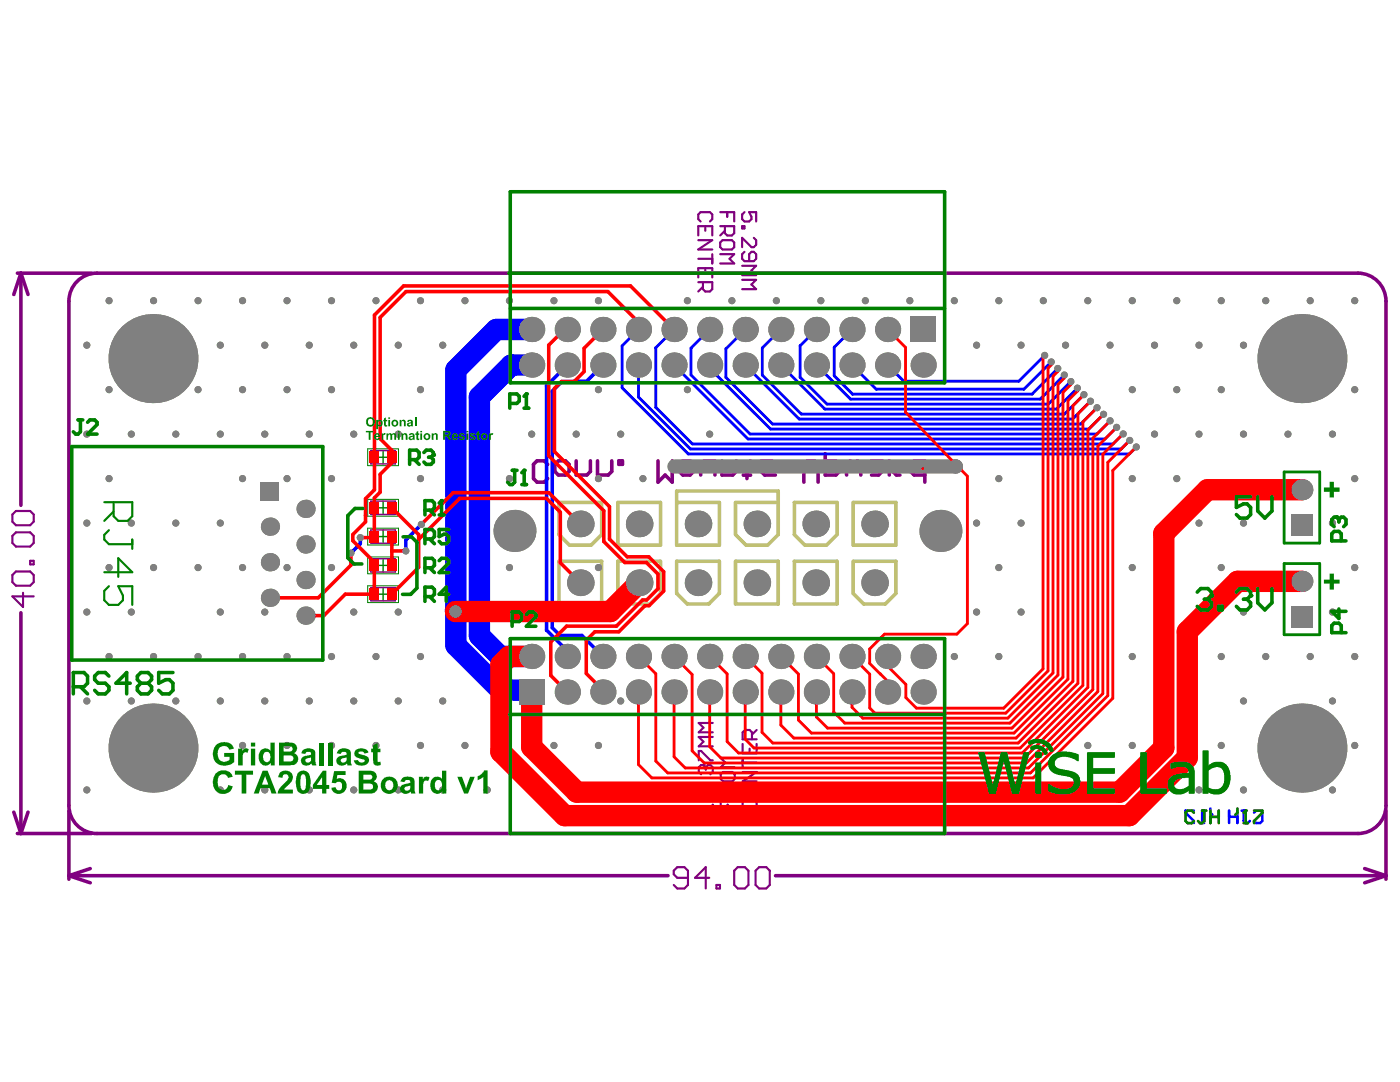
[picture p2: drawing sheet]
<svg xmlns="http://www.w3.org/2000/svg" width="279mm" height="216mm" viewBox="0 0 279 216" stroke-linecap="round" stroke-linejoin="round" font-family="sans-serif">
<path d="M75.1 91.2h2.7M76.5 89.9v2.7M76.5 100v2.7M75.1 118.6h2.7M75.1 112.8h2.7M75.1 107.1h2.7M75.1 101.3h2.7M76.5 105.7v2.7M76.5 111.5v2.6M76.5 117.2v2.7" fill="none" stroke="#008000" stroke-width=".28"/>
<path d="M73.4 89.6h6.1v3.3h-6.1zM73.4 99.6h6.1v3.4h-6.1zM73.4 105.4h6.1v3.3h-6.1zM73.4 111.1h6.1v3.4h-6.1zM73.4 116.9h6.1v3.3h-6.1z" fill="none" stroke="#008000" stroke-width=".2"/>
<path d="M74 89.9h4.9v2.7h-4.9zM74 100h4.9v2.7h-4.9zM74 105.7h4.9v2.7h-4.9zM74 111.5h4.9v2.6h-4.9zM74 117.2h4.9v2.7h-4.9z" fill="none" stroke="#800080" stroke-width=".28"/>
<g fill="none" stroke="#800080" stroke-width=".71">
<path d="M3.5 54.5h14.8M4.2 54.5l1.4 4.3M4.2 54.5l-1.4 4.3M4.2 54.5v46.3M4.2 122.3v44M2.8 162.1l1.4 4.2M3.5 166.3h14.8M5.6 162.1l-1.4 4.2M13.8 161.8v13.6M13.8 174.7l4.2 1.5M13.8 174.7h119.5M18 173.3l-4.2 1.4"/>
<path d="M154.8 174.7h121.8M272.3 173.3l4.3 1.4M276.6 161.8v13.6M276.6 174.7l-4.3 1.5"/>
</g>
<path d="M3.2 114h2.8l.7 .7v1.5l-.7 .7h-2.8l-.7-.7v-1.5zM3.2 102h2.8l.7 .7v1.4l-.7 .7h-2.8l-.7-.7v-1.4zM3.2 106.2h2.8l.7 .7v1.5l-.7 .7h-2.8l-.7-.7v-1.5zM4.6 118.3v2.8l-2.1-2.1h4.2M6 111.9h.7v.7h-.7zM137.3 175.2h-2.1l-.7-.8v-.7l.7-.7h1.4l.7 .7v2.9l-.7 .7h-1.4l-.7-.7M139.5 161h2.7M141.6 175.2h-2.9l2.1-2.2v4.3M142.2 160.6v.9M143 176.6h.7v.7h-.7zM146.5 173.7l.7-.7h1.5l.7 .7v2.9l-.7 .7h-1.5l-.7-.7zM150.8 173.7l.7-.7h1.4l.7 .7v2.9l-.7 .7h-1.4l-.7-.7z" fill="none" stroke="#800080" stroke-width=".43"/>
<circle cx="139.5" cy="161" r=".21" fill="#800080"/>
<path d="M139.5 158.7h2.7M142.2 158.2v1M139.5 161l.4 .5" fill="none" stroke="#800080" stroke-width=".43"/>
<circle cx="139.5" cy="158.7" r=".21" fill="#800080"/>
<path d="M139.5 158.7l.4 .5M140.4 152.6h-.5l-.4 .5v.9l.4 .5M141.8 156.4h.4v.4h-.4z" fill="none" stroke="#800080" stroke-width=".43"/>
<circle cx="140.4" cy="152.6" r=".21" fill="#800080"/>
<g fill="none" stroke="#800080" stroke-width=".43">
<path d="M139.4 47v-1.9h2.7v1.9M139.4 47.9h2.7l-2.7 1.9h2.7M139.4 55.4v-1.9h2.7v1.9M139.4 56.3h2.7v1.4l-.4 .5h-.9l-.5-.5v-1.4M139.4 51.6h2.7M139.8 44.2l-.4-.5v-.9l.4-.5h1.9l.4 .5v.9l-.4 .5M140.3 57.2l-.9 1M140.8 45.1v1M140.8 53.5v.9M142.1 50.7v1.9M143.7 42.3h2.8v1.9M143.7 45.1h2.8v1.4l-.4 .5h-1l-.4-.5v-1.4"/>
<path d="M143.7 48.4l.5-.5h1.9l.4 .5v.9l-.4 .5h-1.9l-.5-.5zM143.7 50.7h2.8l-.9 .9 .9 1h-2.8M144.7 46.1l-1 .9M145.1 42.3v1M148.1 45.1h.5v.5h-.5zM148.1 53h2.8l-.9 1 .9 .9h-2.8M148.1 55.8h2.8l-.9 1 .9 .9h-2.8M148.6 42.3l-.5 .5v.9l.5 .5h.9l.5-.5v-.4l-.5-1h1.4v1.9M148.6 50.2l-.5 .5v.9l.5 .5h1.8l.5-.5v-.9l-.5-.5h-.4l-.5 .5v1.4M150.4 47.5l.5 .4v1l-.5 .4h-.4l-1.9-1.8v1.8M139.5 151.7v-1.8h.4l1.9 1.8h.4M140.4 152.6l.4 .5"/>
<path d="M140.8 153.1v.5M140.8 153.1l.5-.5h.5l.4 .5v.9l-.4 .5M142.2 147.1h-2.7l.9 .9-.9 .9h2.7M142.2 144.3h-2.7l.9 .9-.9 .9h2.7M143.8 154.5l.5-.5h1.9l.4 .5v.9l-.4 .5h-1.9l-.5-.5zM143.8 159.6v1.9h2.8M145.7 158.7v-1.4l-.5-.5h-.9l-.5 .5v1.4h2.8M146.6 156.8l-.9 1M146.6 151.2h-2.8l1 1-1 .9h2.8M148.2 156.8v1.9h2.8v-1.9M148.2 154h2.8l-2.8 1.9h2.8M148.2 148.5v1.8h2.8v-1.8"/>
<path d="M148.2 151.2v1.9M148.2 152.2h2.8M148.7 159.6l-.5 .5v.9l.5 .5h1.8l.5-.5v-.9l-.5-.5M149.6 149.4v.9M149.6 157.8v.9M150.1 147.5v-1.4l-.5-.4h-.9l-.5 .4v1.4h2.8M151 145.7l-.9 .9M145.2 160.6v.9"/>
</g>
<g fill="none" stroke="#800080" stroke-width=".71">
<path d="M15.4 56.1a5.6 5.6 0 0 1 3.9-1.6h251.7a5.6 5.6 0 0 1 5.6 5.6v100.6a5.6 5.6 0 0 1-5.6 5.6h-251.7a5.6 5.6 0 0 1-5.5-5.6v-100.6a5.6 5.6 0 0 1 1.6-4zM109.3 92.7l-.7-.7h-1.4l-.7 .7v2.8l.7 .7h1.4l.7-.7M110.7 92.7l.7-.7h1.5l.7 .7v1.4l-.7 .7h-1.5l-.7-.7zM115 92v2.8h2.1l.7-.7v-2.1M119.2 92v2.8h2.2l.7-.7v-2.1M123.5 92h.7v.7h-.7zM131.3 92v4.2l1.4-1.4 1.5 1.4v-4.2M136.3 92h1.4l.7 .7v1.4l-.7 .7h-1.4l-.7-.7v-1.4zM139.8 94.8v-2.1l.8-.7h2.1v2.8M144.1 92v2.8h2.1l.7-.7v-2.1M148.4 94.8h1.4M149.8 92l-.7 .7v2.8"/>
<path d="M151.9 92h2.1l.8 .7-.8 .7h-1.4l-.7 .7 .7 .7h2.2M160.4 96.2v-3.5l.7-.7h1.5l.7 .7v3.5M164.7 90.5v4.3h2.1l.7-.7v-1.4l-.7-.7h-2.1M169 94.8v-2.1l.7-.7 .7 .7 .7-.7 .7 .7v2.1M176.1 93.4h-2.2l-.7-.7 .7-.7h2.2v2.1l-.8 .7h-1.4M177.5 93.4l1.4 1.4h.7M177.5 92v2.8M184.6 94.8h-2.2l-.7-.7v-1.4l.7-.7h2.2v4.2"/>
</g>
<path d="M111.6 112h8.5v8.5h-8.5zM111.6 100.3h8.5v6.4l-2.1 2.1h-4.3l-2.1-2.1zM123.3 112h8.5v6.4l-2.1 2.1h-4.3l-2.1-2.1zM123.3 100.3h8.5v8.5h-8.5zM135 112h8.6v6.4l-2.1 2.1h-4.4l-2.1-2.1zM135 100.3h8.6v8.5h-8.6v-10.8h20.3v8.7l-2.1 2.1h-4.3l-2.1-2.1v-6.4h8.5M146.8 112h8.5v8.5h-8.5zM158.5 112h8.6v8.5h-8.6zM158.5 100.3h8.6v6.4l-2.1 2.1h-4.4l-2.1-2.1zM170.3 112h8.5v6.4l-2.1 2.1h-4.3l-2.1-2.1zM170.3 100.3h8.5v8.5h-8.5z" fill="none" stroke="#c0c073" stroke-width=".71"/>
<path d="M134.6 93.1h56.2" fill="none" stroke="#808080" stroke-width="2.8"/>
<path d="M113.2 72.8l-4.1 4.2v48.7l4.1 4.2v1.1M120.3 72.8l-3.2 3.3h-5l-1.9 2v47.2l1.6 1.5h4.3l4.2 4.2M71.9 107.3v1.2l-1.9 1.9M84.1 104.6l-3.1 3.1v2.2" fill="none" stroke="#00f" stroke-width=".71"/>
<g fill="none" stroke="#00f" stroke-width=".57">
<path d="M127.4 65.7l-3.2 3.3v8.4l13.2 13.2h88l1.4-1.4M127.4 72.8v6.4l10.4 10.4h86l1.7-1.7M134.5 65.7l-3.6 3.7v11.9l7.3 7.3h83.9l2.1-2M134.5 72.8l14.8 14.8h71.2l2.4-2.3M141.6 72.8v.7l12.2 12.1h63.5l2.9-2.9M141.6 65.7l-3.7 3.8v5.3l11.8 11.8h69.2l2.6-2.6M148.7 65.7l-3.8 3.9v5.7l9.3 9.3h61.5l3.2-3.2M148.7 72.8l10.8 10.8h54.6l3.5-3.5M155.8 65.7l-3.7 3.7v5.4l7.8 7.8h52.5l3.9-3.9M155.8 72.8l8.8 8.8h46.2l4.2-4.2M162.9 65.7l-3.2 3.3v6.3l5.3 5.3h44.2l4.5-4.5M162.9 72.8l6.8 6.8h37.9l4.8-4.8"/>
<path d="M170 65.7l-3.5 3.6v5.7l3.7 3.7h35.8l5.1-5.2M208.5 70.9l-5.2 5.2h-22.9l-3.3-3.3M209.8 72.2l-5.4 5.5h-29.5l-4.9-4.9"/>
</g>
<path d="M106.1 72.8h-4.1l-6.3 6.4v47.6l4.1 4.2h6.3M106.1 65.7h-7.1l-8 8.1v47.9M90.9 121.7v.3M91 122v6.8l8.9 8.9h5.8l.4 .4" fill="none" stroke="#00f" stroke-width="4.3"/>
<path d="M239.5 164.2h.8M239.9 161.7v2.5M241.6 161.3v.9l.4 .4M245.3 163h1.6M245.3 161.7v2.5M246.9 161.7v2.5M247.8 161.7h.8M248.2 161.7v2.1l.4 .4h.4l.4-.4M250.3 162.2l.4-.5h.8l.4 .5v1.6l-.4 .4h-.8l-.4-.4" fill="none" stroke="#00f" stroke-width=".5"/>
<circle cx="239.9" cy="161.7" r=".25" fill="#00f"/>
<path d="M238.3 161.7h-1.7v.5l1.7 1.6v.4M239.9 161.7l.4 .5" fill="none" stroke="#00f" stroke-width=".5"/>
<g fill="#808080">
<circle cx="270.4" cy="60" r=".71"/>
<circle cx="265.9" cy="86.6" r=".71"/>
<circle cx="270.4" cy="95.5" r=".71"/>
<circle cx="270.4" cy="113.3" r=".71"/>
<circle cx="265.9" cy="157.6" r=".71"/>
<circle cx="261.5" cy="60" r=".71"/>
<circle cx="248.2" cy="86.6" r=".71"/>
<circle cx="248.2" cy="122.1" r=".71"/>
<circle cx="252.6" cy="131" r=".71"/>
<circle cx="243.7" cy="60" r=".71"/>
<circle cx="239.3" cy="86.6" r=".71"/>
<circle cx="243.7" cy="131" r=".71"/>
<circle cx="234.8" cy="60" r=".71"/>
<circle cx="230.4" cy="68.9" r=".71"/>
<circle cx="226" cy="60" r=".71"/>
<circle cx="221.5" cy="68.9" r=".71"/>
<circle cx="226" cy="113.3" r=".71"/>
<circle cx="226" cy="131" r=".71"/>
<circle cx="217.1" cy="60" r=".71"/>
<circle cx="217.1" cy="148.8" r=".71"/>
<circle cx="203.8" cy="104.4" r=".71"/>
<circle cx="203.8" cy="122.1" r=".71"/>
<circle cx="199.3" cy="60" r=".71"/>
<circle cx="199.3" cy="95.5" r=".71"/>
<circle cx="194.9" cy="104.4" r=".71"/>
<circle cx="199.3" cy="113.3" r=".71"/>
<circle cx="190.5" cy="60" r=".71"/>
<circle cx="146.1" cy="60" r=".71"/>
<circle cx="137.2" cy="60" r=".71"/>
<circle cx="123.9" cy="86.6" r=".71"/>
<circle cx="128.3" cy="95.5" r=".71"/>
<circle cx="123.9" cy="139.9" r=".71"/>
<circle cx="119.4" cy="60" r=".71"/>
<circle cx="119.4" cy="77.8" r=".71"/>
<circle cx="115" cy="86.6" r=".71"/>
<circle cx="119.4" cy="148.8" r=".71"/>
<circle cx="110.6" cy="60" r=".71"/>
<circle cx="106.1" cy="86.6" r=".71"/>
<circle cx="110.6" cy="148.8" r=".71"/>
<circle cx="101.7" cy="60" r=".71"/>
<circle cx="97.2" cy="157.6" r=".71"/>
<circle cx="92.8" cy="60" r=".71"/>
<circle cx="88.4" cy="139.9" r=".71"/>
<circle cx="92.8" cy="148.8" r=".71"/>
<circle cx="79.5" cy="68.9" r=".71"/>
<circle cx="79.5" cy="86.6" r=".71"/>
<circle cx="83.9" cy="95.5" r=".71"/>
<circle cx="79.5" cy="122.1" r=".71"/>
<circle cx="83.9" cy="131" r=".71"/>
<circle cx="83.9" cy="148.8" r=".71"/>
<circle cx="75" cy="60" r=".71"/>
<circle cx="70.6" cy="122.1" r=".71"/>
<circle cx="66.2" cy="60" r=".71"/>
<circle cx="61.7" cy="86.6" r=".71"/>
<circle cx="66.2" cy="148.8" r=".71"/>
<circle cx="57.3" cy="60" r=".71"/>
<circle cx="57.3" cy="77.8" r=".71"/>
<circle cx="57.3" cy="95.5" r=".71"/>
<circle cx="52.8" cy="122.1" r=".71"/>
<circle cx="57.3" cy="148.8" r=".71"/>
<circle cx="48.4" cy="60" r=".71"/>
<circle cx="48.4" cy="77.8" r=".71"/>
<circle cx="44" cy="104.4" r=".71"/>
<circle cx="48.4" cy="113.3" r=".71"/>
<circle cx="44" cy="122.1" r=".71"/>
<circle cx="48.4" cy="148.8" r=".71"/>
<circle cx="39.5" cy="60" r=".71"/>
<circle cx="35.1" cy="86.6" r=".71"/>
<circle cx="35.1" cy="104.4" r=".71"/>
<circle cx="39.5" cy="113.3" r=".71"/>
<circle cx="30.6" cy="60" r=".71"/>
<circle cx="26.2" cy="122.1" r=".71"/>
<circle cx="21.8" cy="60" r=".71"/>
<circle cx="17.3" cy="68.9" r=".71"/>
<circle cx="17.3" cy="86.6" r=".71"/>
<circle cx="17.3" cy="122.1" r=".71"/>
<circle cx="17.3" cy="139.9" r=".71"/>
<circle cx="90.9" cy="122" r="1.28"/>
<circle cx="84.1" cy="104.6" r=".71"/>
<circle cx="81" cy="109.9" r=".71"/>
<circle cx="226.8" cy="89.2" r=".71"/>
<circle cx="225.5" cy="87.9" r=".71"/>
<circle cx="224.2" cy="86.6" r=".71"/>
<circle cx="222.9" cy="85.3" r=".71"/>
<circle cx="221.5" cy="84" r=".71"/>
<circle cx="220.2" cy="82.7" r=".71"/>
<circle cx="218.9" cy="81.4" r=".71"/>
<circle cx="217.6" cy="80.1" r=".71"/>
<circle cx="216.3" cy="78.7" r=".71"/>
<circle cx="215" cy="77.4" r=".71"/>
<circle cx="213.7" cy="76.1" r=".71"/>
<circle cx="212.4" cy="74.8" r=".71"/>
<circle cx="211.1" cy="73.5" r=".71"/>
<circle cx="209.8" cy="72.2" r=".71"/>
<circle cx="208.5" cy="70.9" r=".71"/>
<circle cx="70" cy="110.4" r=".71"/>
<circle cx="71.9" cy="107.3" r=".71"/>
<circle cx="190.8" cy="93.1" r="1.42"/>
<circle cx="57.3" cy="131" r=".71"/>
<circle cx="66.2" cy="113.3" r=".71"/>
<circle cx="61.7" cy="68.9" r=".71"/>
<circle cx="88.4" cy="68.9" r=".71"/>
<circle cx="119.4" cy="113.3" r=".71"/>
<circle cx="265.9" cy="139.9" r=".71"/>
<circle cx="88.4" cy="157.6" r=".71"/>
<circle cx="101.7" cy="113.3" r=".71"/>
<circle cx="181.6" cy="60" r=".71"/>
<circle cx="257" cy="86.6" r=".71"/>
<circle cx="265.9" cy="122.1" r=".71"/>
<circle cx="265.9" cy="104.4" r=".71"/>
<circle cx="44" cy="157.6" r=".71"/>
<circle cx="44" cy="68.9" r=".71"/>
<circle cx="52.8" cy="68.9" r=".71"/>
<circle cx="66.2" cy="77.8" r=".71"/>
<circle cx="75" cy="148.8" r=".71"/>
<circle cx="83.9" cy="77.8" r=".71"/>
<circle cx="172.7" cy="60" r=".71"/>
<circle cx="194.9" cy="68.9" r=".71"/>
<circle cx="234.8" cy="95.5" r=".71"/>
<circle cx="243.7" cy="148.8" r=".71"/>
<circle cx="270.4" cy="148.8" r=".71"/>
<circle cx="30.6" cy="131" r=".71"/>
<circle cx="30.6" cy="113.3" r=".71"/>
<circle cx="26.2" cy="104.4" r=".71"/>
<circle cx="48.4" cy="95.5" r=".71"/>
<circle cx="52.8" cy="139.9" r=".71"/>
<circle cx="61.7" cy="157.6" r=".71"/>
<circle cx="70.6" cy="139.9" r=".71"/>
<circle cx="70.6" cy="68.9" r=".71"/>
<circle cx="141.6" cy="86.6" r=".71"/>
<circle cx="163.8" cy="60" r=".71"/>
<circle cx="190.5" cy="131" r=".71"/>
<circle cx="199.3" cy="131" r=".71"/>
<circle cx="203.8" cy="68.9" r=".71"/>
<circle cx="226" cy="95.5" r=".71"/>
<circle cx="230.4" cy="86.6" r=".71"/>
<circle cx="234.8" cy="77.8" r=".71"/>
<circle cx="248.2" cy="157.6" r=".71"/>
<circle cx="270.4" cy="77.8" r=".71"/>
<circle cx="17.3" cy="157.6" r=".71"/>
<circle cx="21.8" cy="131" r=".71"/>
<circle cx="21.8" cy="113.3" r=".71"/>
<circle cx="17.3" cy="104.4" r=".71"/>
<circle cx="21.8" cy="95.5" r=".71"/>
<circle cx="21.8" cy="77.8" r=".71"/>
<circle cx="26.2" cy="139.9" r=".71"/>
<circle cx="26.2" cy="86.6" r=".71"/>
<circle cx="35.1" cy="139.9" r=".71"/>
<circle cx="39.5" cy="131" r=".71"/>
<circle cx="39.5" cy="77.8" r=".71"/>
<circle cx="44" cy="139.9" r=".71"/>
<circle cx="48.4" cy="131" r=".71"/>
<circle cx="44" cy="86.6" r=".71"/>
<circle cx="52.8" cy="157.6" r=".71"/>
<circle cx="57.3" cy="113.3" r=".71"/>
<circle cx="52.8" cy="86.6" r=".71"/>
<circle cx="61.7" cy="139.9" r=".71"/>
<circle cx="66.2" cy="131" r=".71"/>
<circle cx="66.2" cy="95.5" r=".71"/>
<circle cx="70.6" cy="157.6" r=".71"/>
<circle cx="75" cy="131" r=".71"/>
<circle cx="70.6" cy="86.6" r=".71"/>
<circle cx="79.5" cy="157.6" r=".71"/>
<circle cx="79.5" cy="139.9" r=".71"/>
<circle cx="83.9" cy="60" r=".71"/>
<circle cx="101.7" cy="95.5" r=".71"/>
<circle cx="119.4" cy="95.5" r=".71"/>
<circle cx="137.2" cy="77.8" r=".71"/>
<circle cx="154.9" cy="60" r=".71"/>
<circle cx="194.9" cy="122.1" r=".71"/>
<circle cx="208.2" cy="60" r=".71"/>
<circle cx="212.7" cy="68.9" r=".71"/>
<circle cx="226" cy="148.8" r=".71"/>
<circle cx="226" cy="77.8" r=".71"/>
<circle cx="239.3" cy="157.6" r=".71"/>
<circle cx="243.7" cy="113.3" r=".71"/>
<circle cx="239.3" cy="104.4" r=".71"/>
<circle cx="243.7" cy="77.8" r=".71"/>
<circle cx="239.3" cy="68.9" r=".71"/>
<circle cx="248.2" cy="139.9" r=".71"/>
<circle cx="248.2" cy="104.4" r=".71"/>
<circle cx="248.2" cy="68.9" r=".71"/>
<circle cx="252.6" cy="60" r=".71"/>
<circle cx="261.5" cy="131" r=".71"/>
<circle cx="270.4" cy="131" r=".71"/>
<circle cx="53.9" cy="105.1" r="1.82"/>
<circle cx="53.9" cy="112.2" r="1.82"/>
<circle cx="53.9" cy="119.3" r="1.82"/>
<circle cx="259.8" cy="116" r="2.1"/>
<circle cx="113.2" cy="138.1" r="2.52"/>
<circle cx="120.3" cy="138.1" r="2.52"/>
<circle cx="113.2" cy="131" r="2.52"/>
<circle cx="120.3" cy="131" r="2.52"/>
<circle cx="115.8" cy="116.3" r="2.66"/>
<circle cx="113.2" cy="72.8" r="2.52"/>
<circle cx="120.3" cy="72.8" r="2.52"/>
<circle cx="113.2" cy="65.7" r="2.52"/>
<circle cx="120.3" cy="65.7" r="2.52"/>
<circle cx="134.5" cy="138.1" r="2.52"/>
<circle cx="141.6" cy="138.1" r="2.52"/>
<circle cx="134.5" cy="131" r="2.52"/>
<circle cx="141.6" cy="131" r="2.52"/>
<circle cx="139.3" cy="116.3" r="2.66"/>
<circle cx="134.5" cy="72.8" r="2.52"/>
<circle cx="141.6" cy="72.8" r="2.52"/>
<circle cx="134.5" cy="65.7" r="2.52"/>
<circle cx="141.6" cy="65.7" r="2.52"/>
<circle cx="155.8" cy="138.1" r="2.52"/>
<circle cx="162.9" cy="138.1" r="2.52"/>
<circle cx="170" cy="138.1" r="2.52"/>
<circle cx="155.8" cy="131" r="2.52"/>
<circle cx="162.9" cy="131" r="2.52"/>
<circle cx="170" cy="131" r="2.52"/>
<circle cx="162.8" cy="116.3" r="2.66"/>
<circle cx="155.8" cy="72.8" r="2.52"/>
<circle cx="162.9" cy="72.8" r="2.52"/>
<circle cx="170" cy="72.8" r="2.52"/>
<circle cx="155.8" cy="65.7" r="2.52"/>
<circle cx="162.9" cy="65.7" r="2.52"/>
<circle cx="170" cy="65.7" r="2.52"/>
<circle cx="177.1" cy="138.1" r="2.52"/>
<circle cx="184.2" cy="138.1" r="2.52"/>
<circle cx="177.1" cy="131" r="2.52"/>
<circle cx="184.2" cy="131" r="2.52"/>
<circle cx="177.1" cy="72.8" r="2.52"/>
<circle cx="184.2" cy="72.8" r="2.52"/>
<circle cx="177.1" cy="65.7" r="2.52"/>
<circle cx="259.8" cy="97.7" r="2.1"/>
<circle cx="115.8" cy="104.5" r="2.66"/>
<circle cx="139.3" cy="104.5" r="2.66"/>
<circle cx="162.8" cy="104.5" r="2.66"/>
<circle cx="187.7" cy="105.9" r="4.2"/>
<circle cx="61" cy="122.8" r="1.82"/>
<circle cx="61" cy="115.7" r="1.82"/>
<circle cx="61" cy="108.6" r="1.82"/>
<circle cx="61" cy="101.5" r="1.82"/>
<circle cx="30.5" cy="71.6" r="8.9"/>
<circle cx="127.4" cy="138.1" r="2.52"/>
<circle cx="148.7" cy="138.1" r="2.52"/>
<circle cx="106.1" cy="131" r="2.52"/>
<circle cx="127.4" cy="131" r="2.52"/>
<circle cx="148.7" cy="131" r="2.52"/>
<circle cx="127.6" cy="116.3" r="2.66"/>
<circle cx="151.1" cy="116.3" r="2.66"/>
<circle cx="106.1" cy="72.8" r="2.52"/>
<circle cx="127.4" cy="72.8" r="2.52"/>
<circle cx="148.7" cy="72.8" r="2.52"/>
<circle cx="106.1" cy="65.7" r="2.52"/>
<circle cx="127.4" cy="65.7" r="2.52"/>
<circle cx="148.7" cy="65.7" r="2.52"/>
<circle cx="174.5" cy="116.3" r="2.66"/>
<circle cx="30.5" cy="149.3" r="8.9"/>
<circle cx="127.6" cy="104.5" r="2.66"/>
<circle cx="151.1" cy="104.5" r="2.66"/>
<circle cx="102.7" cy="105.9" r="4.2"/>
<circle cx="174.5" cy="104.5" r="2.66"/>
<circle cx="259.8" cy="71.6" r="8.9"/>
<circle cx="259.8" cy="149.3" r="8.9"/>
</g>
<g fill="#808080">
<path d="M52.1 96.2h3.6v3.6h-3.6z" fill-rule="evenodd"/>
<path d="M257.7 102.7h4.2v4.2h-4.2z" fill-rule="evenodd"/>
<path d="M181.7 63.2h5.1v5.1h-5.1z" fill-rule="evenodd"/>
<path d="M257.7 121h4.2v4.2h-4.2z" fill-rule="evenodd"/>
<path d="M103.6 135.6h5v5h-5z" fill-rule="evenodd"/>
</g>
<g fill="none" stroke="#f00" stroke-width=".71">
<path d="M112 76.1l-1.4 1.4M112.6 65.7h.6M127.4 64.3v1.4M75.9 98.2l-1.2 1.2v1.9M75.9 87.5l2.4 2.4M78.3 92.3l-2.4 2.3M70 110.4v2.4M72.9 102.8h.1M72.9 102.8v1.3l-2.5 2.6M74.7 112.2v.6M78.2 109.9v2.9M115.8 104.5h.1"/>
<path d="M128.2 119.7h.9M132.5 114.1v3.8M118.7 126.1l-1.7 1.7M120.3 137.7v.4M127.4 137.9v.2M128.7 120.9h.8"/>
</g>
<path d="M184.2 93.5h-.1M190.5 92.5l.6 .6M190.8 93.1h.3M191.1 93.1l.6 .5M191.1 93.1l2 1.9M148.7 131l3.4 3.3M170 138.1v3M173.6 132.4l2.1 2.1M177.1 131v1.9M138.1 149.8l2.5 2.4M145.1 148l2.3 2.3M155.8 144.7l2.6 2.6" fill="none" stroke="#f00" stroke-width=".57"/>
<circle cx="191.7" cy="93.6" r=".28" fill="#f00"/>
<g fill="none" stroke="#f00" stroke-width=".57">
<path d="M177.1 65.7l3.6 3.6v12.9l9.8 10.3M208.5 70.9l-.3 .3v62.3l-7.9 7.8h-17.4l-2.1-2.1v-2.6l-3.7-3.7M209.8 72.2v.6l-.6 .7v60.4l-8.5 8.4h-26.1l-1-1v-6.8l-3.6-3.5M211.1 73.5v.6l-1 1v59.2l-9 9h-28.9l-2.2-2.2M212.4 74.8v.6l-1.3 1.3v58l-9.6 9.6h-32.9l-2.2-2.2v-7.7l-3.5-3.4M213.7 76.1v.6l-1.6 1.6v56.8l-10.1 10.2h-36.8l-2.3-2.2v-5M215 77.4v.6l-1.9 1.9v55.6l-10.7 10.8h-40.5l-2.6-2.6v-9.2l-3.5-3.5M216.3 78.7l-2.2 2.2v55l-11.3 11.4h-44.4M193.1 95v29.4l-2.1 2.1h-14.5l-2.9 3v2.9M217.6 80.1l-2.5 2.5v53.7l-11.9 12h-49l-2.1-2.2v-11.8M218.9 81.4l-2.8 2.8v52.6l-12.5 12.5h-53.1l-1.8-1.8v-9.4M220.2 82.7l-3.1 3.1v51.4l-13.1 13.1h-56.6"/>
<path d="M221.5 84l-3.4 3.4v50.2l-13.7 13.7h-60.5l-2.3-2.3v-10.9M222.9 85.3l-3.8 3.7v49l-14.3 14.2h-64.2M224.2 86.6l-4.1 4v47.8l-14.8 14.8h-68.5l-2.3-2.2v-12.9M225.5 87.9l-4.4 4.4v46.5l-15.4 15.4h-72.4l-2.4-2.3v-17.5l-3.5-3.4M226.8 89.2l-4.7 4.7v45.4l-15.9 15.9h-76.1l-2.7-2.6v-14.5M134.5 131l3.6 3.6v15.2M141.6 131l3.5 3.5v13.5M155.8 138.1v6.6M175.7 134.5l1.4 1.4v2.2"/>
</g>
<g fill="none" stroke="#f00" stroke-width=".71">
<path d="M110.6 77.5v12.6l11 11v6.5l3.6 3.5h4.3l3 3M112.6 65.7l-3.1 3.2v22l11 11v6.1l4.2 4.2h4.3l2.3 2.3v3l-2.2 2.2M120.3 65.7l-3.7 3.8v4.7l-2 1.9h-2.6M127.4 64.3l-6.1-6.1h-40.3l-5.1 5.1v24.2M134.5 65.7l-8.7-8.7h-45.2l-5.9 5.9v34.8l-1.8 1.8v3.3M75.9 94.6v3.6M78.3 89.9v2.4M70 112.8l-6.5 6.5h-9.6M70.4 106.7v1.2l4.3 4.3M74.7 101.3v5.8l-.2 .2h-2.6M74.7 112.8v5.8h-5.8l-4.3 4.2h-3.6M78.2 107.1v2.8h2.8"/>
<path d="M78.2 101.3l5.4 5.4v6.5l-5.4 5.4M83.6 107.6l8.1-8.2h17.4l2.7 2.8v10.1l4 4M115.8 104.5l-6.3-6.2h-19.1l-6.3 6.3M128.2 119.7l-5.2 5.2h-9.9l-3.2 3.2v6.7l3.3 3.3M132.5 117.9l-3 3M117 127.8v6.6l3.3 3.3M128.7 120.9l-5.2 5.2h-4.8"/>
</g>
<path d="M259.8 97.7h-18.8l-8.7 8.7v42.8l-8.9 8.9h-108.3l-9-9v-11M127.6 116.3l-5.8 5.7h-30.9M259.8 116h-12.8l-10.1 10v25.2l-11.5 11.6h-112.7l-12.7-12.8v-17.4l1.6-1.6h4.5" fill="none" stroke="#f00" stroke-width="4.3"/>
<path d="M238.3 162.2l-.5-.4h-.8l-.4 .4v1.6l.4 .4h.8l.5-.4M239.9 161.8h.8M240.3 161.8v2l-.4 .4h-.4l-.4-.4M241.6 161.8v2.4M241.6 163h1.6M243.2 161.8v2.4M247 161.3v.9l-.5 .4M248.2 164.2h.8M248.6 161.8v2.4" fill="none" stroke="#f00" stroke-width=".5"/>
<circle cx="248.6" cy="161.8" r=".25" fill="#f00"/>
<path d="M248.6 161.8l-.4 .4M250.3 161.8h1.6v.4l-1.6 1.6v.4" fill="none" stroke="#f00" stroke-width=".5"/>
<g fill="#808080">
<circle cx="270.4" cy="60" r=".71"/>
<circle cx="265.9" cy="86.6" r=".71"/>
<circle cx="270.4" cy="95.5" r=".71"/>
<circle cx="270.4" cy="113.3" r=".71"/>
<circle cx="265.9" cy="157.6" r=".71"/>
<circle cx="261.5" cy="60" r=".71"/>
<circle cx="248.2" cy="86.6" r=".71"/>
<circle cx="248.2" cy="122.1" r=".71"/>
<circle cx="252.6" cy="131" r=".71"/>
<circle cx="243.7" cy="60" r=".71"/>
<circle cx="239.3" cy="86.6" r=".71"/>
<circle cx="243.7" cy="131" r=".71"/>
<circle cx="234.8" cy="60" r=".71"/>
<circle cx="230.4" cy="68.9" r=".71"/>
<circle cx="226" cy="60" r=".71"/>
<circle cx="221.5" cy="68.9" r=".71"/>
<circle cx="226" cy="113.3" r=".71"/>
<circle cx="226" cy="131" r=".71"/>
<circle cx="217.1" cy="60" r=".71"/>
<circle cx="217.1" cy="148.8" r=".71"/>
<circle cx="203.8" cy="104.4" r=".71"/>
<circle cx="203.8" cy="122.1" r=".71"/>
<circle cx="199.3" cy="60" r=".71"/>
<circle cx="199.3" cy="95.5" r=".71"/>
<circle cx="194.9" cy="104.4" r=".71"/>
<circle cx="199.3" cy="113.3" r=".71"/>
<circle cx="190.5" cy="60" r=".71"/>
<circle cx="146.1" cy="60" r=".71"/>
<circle cx="137.2" cy="60" r=".71"/>
<circle cx="123.9" cy="86.6" r=".71"/>
<circle cx="128.3" cy="95.5" r=".71"/>
<circle cx="123.9" cy="139.9" r=".71"/>
<circle cx="119.4" cy="60" r=".71"/>
<circle cx="119.4" cy="77.8" r=".71"/>
<circle cx="115" cy="86.6" r=".71"/>
<circle cx="119.4" cy="148.8" r=".71"/>
<circle cx="110.6" cy="60" r=".71"/>
<circle cx="106.1" cy="86.6" r=".71"/>
<circle cx="110.6" cy="148.8" r=".71"/>
<circle cx="101.7" cy="60" r=".71"/>
<circle cx="97.2" cy="157.6" r=".71"/>
<circle cx="92.8" cy="60" r=".71"/>
<circle cx="88.4" cy="139.9" r=".71"/>
<circle cx="92.8" cy="148.8" r=".71"/>
<circle cx="79.5" cy="68.9" r=".71"/>
<circle cx="79.5" cy="86.6" r=".71"/>
<circle cx="83.9" cy="95.5" r=".71"/>
<circle cx="79.5" cy="122.1" r=".71"/>
<circle cx="83.9" cy="131" r=".71"/>
<circle cx="83.9" cy="148.8" r=".71"/>
<circle cx="75" cy="60" r=".71"/>
<circle cx="70.6" cy="122.1" r=".71"/>
<circle cx="66.2" cy="60" r=".71"/>
<circle cx="61.7" cy="86.6" r=".71"/>
<circle cx="66.2" cy="148.8" r=".71"/>
<circle cx="57.3" cy="60" r=".71"/>
<circle cx="57.3" cy="77.8" r=".71"/>
<circle cx="57.3" cy="95.5" r=".71"/>
<circle cx="52.8" cy="122.1" r=".71"/>
<circle cx="57.3" cy="148.8" r=".71"/>
<circle cx="48.4" cy="60" r=".71"/>
<circle cx="48.4" cy="77.8" r=".71"/>
<circle cx="44" cy="104.4" r=".71"/>
<circle cx="48.4" cy="113.3" r=".71"/>
<circle cx="44" cy="122.1" r=".71"/>
<circle cx="48.4" cy="148.8" r=".71"/>
<circle cx="39.5" cy="60" r=".71"/>
<circle cx="35.1" cy="86.6" r=".71"/>
<circle cx="35.1" cy="104.4" r=".71"/>
<circle cx="39.5" cy="113.3" r=".71"/>
<circle cx="30.6" cy="60" r=".71"/>
<circle cx="26.2" cy="122.1" r=".71"/>
<circle cx="21.8" cy="60" r=".71"/>
<circle cx="17.3" cy="68.9" r=".71"/>
<circle cx="17.3" cy="86.6" r=".71"/>
<circle cx="17.3" cy="122.1" r=".71"/>
<circle cx="17.3" cy="139.9" r=".71"/>
<circle cx="90.9" cy="122" r="1.28"/>
<circle cx="84.1" cy="104.6" r=".71"/>
<circle cx="81" cy="109.9" r=".71"/>
<circle cx="226.8" cy="89.2" r=".71"/>
<circle cx="225.5" cy="87.9" r=".71"/>
<circle cx="224.2" cy="86.6" r=".71"/>
<circle cx="222.9" cy="85.3" r=".71"/>
<circle cx="221.5" cy="84" r=".71"/>
<circle cx="220.2" cy="82.7" r=".71"/>
<circle cx="218.9" cy="81.4" r=".71"/>
<circle cx="217.6" cy="80.1" r=".71"/>
<circle cx="216.3" cy="78.7" r=".71"/>
<circle cx="215" cy="77.4" r=".71"/>
<circle cx="213.7" cy="76.1" r=".71"/>
<circle cx="212.4" cy="74.8" r=".71"/>
<circle cx="211.1" cy="73.5" r=".71"/>
<circle cx="209.8" cy="72.2" r=".71"/>
<circle cx="208.5" cy="70.9" r=".71"/>
<circle cx="70" cy="110.4" r=".71"/>
<circle cx="71.9" cy="107.3" r=".71"/>
<circle cx="190.8" cy="93.1" r="1.42"/>
<circle cx="57.3" cy="131" r=".71"/>
<circle cx="66.2" cy="113.3" r=".71"/>
<circle cx="61.7" cy="68.9" r=".71"/>
<circle cx="88.4" cy="68.9" r=".71"/>
<circle cx="119.4" cy="113.3" r=".71"/>
<circle cx="265.9" cy="139.9" r=".71"/>
<circle cx="88.4" cy="157.6" r=".71"/>
<circle cx="101.7" cy="113.3" r=".71"/>
<circle cx="181.6" cy="60" r=".71"/>
<circle cx="257" cy="86.6" r=".71"/>
<circle cx="265.9" cy="122.1" r=".71"/>
<circle cx="265.9" cy="104.4" r=".71"/>
<circle cx="44" cy="157.6" r=".71"/>
<circle cx="44" cy="68.9" r=".71"/>
<circle cx="52.8" cy="68.9" r=".71"/>
<circle cx="66.2" cy="77.8" r=".71"/>
<circle cx="75" cy="148.8" r=".71"/>
<circle cx="83.9" cy="77.8" r=".71"/>
<circle cx="172.7" cy="60" r=".71"/>
<circle cx="194.9" cy="68.9" r=".71"/>
<circle cx="234.8" cy="95.5" r=".71"/>
<circle cx="243.7" cy="148.8" r=".71"/>
<circle cx="270.4" cy="148.8" r=".71"/>
<circle cx="30.6" cy="131" r=".71"/>
<circle cx="30.6" cy="113.3" r=".71"/>
<circle cx="26.2" cy="104.4" r=".71"/>
<circle cx="48.4" cy="95.5" r=".71"/>
<circle cx="52.8" cy="139.9" r=".71"/>
<circle cx="61.7" cy="157.6" r=".71"/>
<circle cx="70.6" cy="139.9" r=".71"/>
<circle cx="70.6" cy="68.9" r=".71"/>
<circle cx="141.6" cy="86.6" r=".71"/>
<circle cx="163.8" cy="60" r=".71"/>
<circle cx="190.5" cy="131" r=".71"/>
<circle cx="199.3" cy="131" r=".71"/>
<circle cx="203.8" cy="68.9" r=".71"/>
<circle cx="226" cy="95.5" r=".71"/>
<circle cx="230.4" cy="86.6" r=".71"/>
<circle cx="234.8" cy="77.8" r=".71"/>
<circle cx="248.2" cy="157.6" r=".71"/>
<circle cx="270.4" cy="77.8" r=".71"/>
<circle cx="17.3" cy="157.6" r=".71"/>
<circle cx="21.8" cy="131" r=".71"/>
<circle cx="21.8" cy="113.3" r=".71"/>
<circle cx="17.3" cy="104.4" r=".71"/>
<circle cx="21.8" cy="95.5" r=".71"/>
<circle cx="21.8" cy="77.8" r=".71"/>
<circle cx="26.2" cy="139.9" r=".71"/>
<circle cx="26.2" cy="86.6" r=".71"/>
<circle cx="35.1" cy="139.9" r=".71"/>
<circle cx="39.5" cy="131" r=".71"/>
<circle cx="39.5" cy="77.8" r=".71"/>
<circle cx="44" cy="139.9" r=".71"/>
<circle cx="48.4" cy="131" r=".71"/>
<circle cx="44" cy="86.6" r=".71"/>
<circle cx="52.8" cy="157.6" r=".71"/>
<circle cx="57.3" cy="113.3" r=".71"/>
<circle cx="52.8" cy="86.6" r=".71"/>
<circle cx="61.7" cy="139.9" r=".71"/>
<circle cx="66.2" cy="131" r=".71"/>
<circle cx="66.2" cy="95.5" r=".71"/>
<circle cx="70.6" cy="157.6" r=".71"/>
<circle cx="75" cy="131" r=".71"/>
<circle cx="70.6" cy="86.6" r=".71"/>
<circle cx="79.5" cy="157.6" r=".71"/>
<circle cx="79.5" cy="139.9" r=".71"/>
<circle cx="83.9" cy="60" r=".71"/>
<circle cx="101.7" cy="95.5" r=".71"/>
<circle cx="119.4" cy="95.5" r=".71"/>
<circle cx="137.2" cy="77.8" r=".71"/>
<circle cx="154.9" cy="60" r=".71"/>
<circle cx="194.9" cy="122.1" r=".71"/>
<circle cx="208.2" cy="60" r=".71"/>
<circle cx="212.7" cy="68.9" r=".71"/>
<circle cx="226" cy="148.8" r=".71"/>
<circle cx="226" cy="77.8" r=".71"/>
<circle cx="239.3" cy="157.6" r=".71"/>
<circle cx="243.7" cy="113.3" r=".71"/>
<circle cx="239.3" cy="104.4" r=".71"/>
<circle cx="243.7" cy="77.8" r=".71"/>
<circle cx="239.3" cy="68.9" r=".71"/>
<circle cx="248.2" cy="139.9" r=".71"/>
<circle cx="248.2" cy="104.4" r=".71"/>
<circle cx="248.2" cy="68.9" r=".71"/>
<circle cx="252.6" cy="60" r=".71"/>
<circle cx="261.5" cy="131" r=".71"/>
<circle cx="270.4" cy="131" r=".71"/>
<circle cx="53.9" cy="105.1" r="1.82"/>
<circle cx="53.9" cy="112.2" r="1.82"/>
<circle cx="53.9" cy="119.3" r="1.82"/>
<circle cx="259.8" cy="116" r="2.1"/>
<circle cx="113.2" cy="138.1" r="2.52"/>
<circle cx="120.3" cy="138.1" r="2.52"/>
<circle cx="113.2" cy="131" r="2.52"/>
<circle cx="120.3" cy="131" r="2.52"/>
<circle cx="115.8" cy="116.3" r="2.66"/>
<circle cx="113.2" cy="72.8" r="2.52"/>
<circle cx="120.3" cy="72.8" r="2.52"/>
<circle cx="113.2" cy="65.7" r="2.52"/>
<circle cx="120.3" cy="65.7" r="2.52"/>
<circle cx="134.5" cy="138.1" r="2.52"/>
<circle cx="141.6" cy="138.1" r="2.52"/>
<circle cx="134.5" cy="131" r="2.52"/>
<circle cx="141.6" cy="131" r="2.52"/>
<circle cx="139.3" cy="116.3" r="2.66"/>
<circle cx="134.5" cy="72.8" r="2.52"/>
<circle cx="141.6" cy="72.8" r="2.52"/>
<circle cx="134.5" cy="65.7" r="2.52"/>
<circle cx="141.6" cy="65.7" r="2.52"/>
<circle cx="155.8" cy="138.1" r="2.52"/>
<circle cx="162.9" cy="138.1" r="2.52"/>
<circle cx="170" cy="138.1" r="2.52"/>
<circle cx="155.8" cy="131" r="2.52"/>
<circle cx="162.9" cy="131" r="2.52"/>
<circle cx="170" cy="131" r="2.52"/>
<circle cx="162.8" cy="116.3" r="2.66"/>
<circle cx="155.8" cy="72.8" r="2.52"/>
<circle cx="162.9" cy="72.8" r="2.52"/>
<circle cx="170" cy="72.8" r="2.52"/>
<circle cx="155.8" cy="65.7" r="2.52"/>
<circle cx="162.9" cy="65.7" r="2.52"/>
<circle cx="170" cy="65.7" r="2.52"/>
<circle cx="177.1" cy="138.1" r="2.52"/>
<circle cx="184.2" cy="138.1" r="2.52"/>
<circle cx="177.1" cy="131" r="2.52"/>
<circle cx="184.2" cy="131" r="2.52"/>
<circle cx="177.1" cy="72.8" r="2.52"/>
<circle cx="184.2" cy="72.8" r="2.52"/>
<circle cx="177.1" cy="65.7" r="2.52"/>
<circle cx="259.8" cy="97.7" r="2.1"/>
<circle cx="115.8" cy="104.5" r="2.66"/>
<circle cx="139.3" cy="104.5" r="2.66"/>
<circle cx="162.8" cy="104.5" r="2.66"/>
<circle cx="187.7" cy="105.9" r="4.2"/>
<circle cx="61" cy="122.8" r="1.82"/>
<circle cx="61" cy="115.7" r="1.82"/>
<circle cx="61" cy="108.6" r="1.82"/>
<circle cx="61" cy="101.5" r="1.82"/>
<circle cx="30.5" cy="71.6" r="8.9"/>
<circle cx="127.4" cy="138.1" r="2.52"/>
<circle cx="148.7" cy="138.1" r="2.52"/>
<circle cx="106.1" cy="131" r="2.52"/>
<circle cx="127.4" cy="131" r="2.52"/>
<circle cx="148.7" cy="131" r="2.52"/>
<circle cx="127.6" cy="116.3" r="2.66"/>
<circle cx="151.1" cy="116.3" r="2.66"/>
<circle cx="106.1" cy="72.8" r="2.52"/>
<circle cx="127.4" cy="72.8" r="2.52"/>
<circle cx="148.7" cy="72.8" r="2.52"/>
<circle cx="106.1" cy="65.7" r="2.52"/>
<circle cx="127.4" cy="65.7" r="2.52"/>
<circle cx="148.7" cy="65.7" r="2.52"/>
<circle cx="174.5" cy="116.3" r="2.66"/>
<circle cx="30.5" cy="149.3" r="8.9"/>
<circle cx="127.6" cy="104.5" r="2.66"/>
<circle cx="151.1" cy="104.5" r="2.66"/>
<circle cx="102.7" cy="105.9" r="4.2"/>
<circle cx="174.5" cy="104.5" r="2.66"/>
<circle cx="259.8" cy="71.6" r="8.9"/>
<circle cx="259.8" cy="149.3" r="8.9"/>
</g>
<g fill="#808080">
<path d="M52.1 96.2h3.6v3.6h-3.6z" fill-rule="evenodd"/>
<path d="M257.7 102.7h4.2v4.2h-4.2z" fill-rule="evenodd"/>
<path d="M181.7 63.2h5.1v5.1h-5.1z" fill-rule="evenodd"/>
<path d="M257.7 121h4.2v4.2h-4.2z" fill-rule="evenodd"/>
<path d="M103.6 135.6h5v5h-5z" fill-rule="evenodd"/>
</g>
<g fill="#f00">
<path d="M77.2 105.9h2v2.4h-2z" fill-rule="evenodd"/>
<path d="M77.2 117.4h2v2.3h-2z" fill-rule="evenodd"/>
<path d="M77.2 111.6h2v2.4h-2z" fill-rule="evenodd"/>
<path d="M77.2 100.1h2v2.4h-2z" fill-rule="evenodd"/>
<path d="M77.2 90.1h2v2.3h-2z" fill-rule="evenodd"/>
<path d="M73.7 105.9h2v2.4h-2z" fill-rule="evenodd"/>
<path d="M73.7 117.4h2v2.3h-2z" fill-rule="evenodd"/>
<path d="M73.7 111.6h2v2.4h-2z" fill-rule="evenodd"/>
<path d="M73.7 100.1h2v2.4h-2z" fill-rule="evenodd"/>
<path d="M73.7 90.1h2v2.3h-2z" fill-rule="evenodd"/>
</g>
<g fill="none" stroke="#008000" stroke-width=".71">
<path d="M101.8 38.3h86.7v38.1h-86.7zM101.6 54.5h86.6M101.8 61.5h86.7M14.3 89.1h50.1v42.6h-50.1zM88.1 99.9v2.8M72.4 101.5h-1.6l-1.4 1.4v8.4l1.2 1.2h1.6M80.4 107.1h1.7l1.1 1.1v9.2l-1.2 1.2h-1.7M84.8 101.8h1.4l.5-.5v-.9l-.5-.5h-1.4v2.8M84.8 113.3h1.4l.5-.5v-.9l-.5-.5h-1.4v2.8M84.8 119h1.4l.5-.4v-1l-.5-.4h-1.4v2.8M85.8 119l.9 1M85.8 113.3l.9 .9"/>
<path d="M85.8 101.8l.9 .9M87.6 111.9l.5-.5h1l.4 .5v.5l-1.9 1.8h1.9M87.6 102.7h1M89.5 118.6h-1.9l1.5-1.4v2.8M101.8 127.4h86.7v38.9h-86.7zM101.8 142.6h86.7"/>
</g>
<g fill="none" stroke="#008000" stroke-width=".2">
<path d="M195.4 150.4h1.1M195.4 150.3h1M195.4 150.2h1M195.4 150.7h1.2M195.4 150.6h1.2M195.4 150.5h1.1M195.5 150.9h1.1M195.5 150.8h1.1M195.6 151.2h1.1M195.6 151.1h1M195.6 151h1M195.6 151.5h1.2"/>
<path d="M195.6 151.4h1.1M195.6 151.3h1.1M195.7 151.7h1.1M195.7 151.6h1.1M195.7 151.5h1.1M195.8 152h1.1M195.8 152h1M195.8 151.9h1M195.8 151.8h1M195.8 152.2h1.1M195.8 152.1h1.1M195.9 152.5h1.1"/>
<path d="M195.9 152.4h1.1M195.9 152.3h1.1M196 152.8h1.1M196 152.7h1.1M196 152.6h1.1M196.1 153.1h1M196.1 153h1M196.1 152.9h1M196.1 153.3h1.1M196.1 153.2h1.1M196.2 153.6h1.1M196.2 153.5h1.1"/>
<path d="M196.2 153.4h1M196.3 153.9h1M196.3 153.8h1M196.3 153.7h1M196.3 154.2h1.1M196.3 154.1h1.1M196.3 154h1.1M196.4 154.4h1.1M196.4 154.3h1.1M196.4 154.2h1M196.5 154.7h1.1M196.5 154.6h1.1"/>
<path d="M196.5 154.5h1M196.6 154.9h1M196.6 154.8h1M196.6 154.7h1M196.6 155.2h1.1M196.6 155.1h1M196.6 155h1M196.7 155.5h1.1M196.7 155.4h1.1M196.7 155.4h1M196.7 155.3h1M196.8 155.7h1"/>
<path d="M196.8 155.6h1M196.8 156h1.1M196.8 155.9h1M196.8 155.8h1M196.9 156.3h1.1M196.9 156.2h1M196.9 156.1h1M197 156.6h1M197 156.5h1M197 156.4h1M197.1 156.9h1M197.1 156.8h.9"/>
<path d="M197.1 156.7h.9M197.1 156.6h.9M197.1 157.1h1.9M197.1 157h1.9M197.1 156.9h1.9M197.2 157.4h1.7M197.2 157.3h1.7M197.2 157.2h1.7M197.2 157.1h1.8M197.3 157.6h1.5M197.3 157.5h1.5M197.3 157.4h1.6"/>
<path d="M197.3 157.9h1.5M197.3 157.8h1.5M197.3 157.7h1.5M197.4 158.2h1.3M197.4 158.1h1.3M197.4 158h1.4M197.5 158.3h1.2M198.2 156.9h.8M198.2 156.8h.8M198.2 156.7h.8M198.2 156.6h.8M198.3 156.6h.8"/>
<path d="M198.3 156.5h.8M198.3 156.4h.8M198.3 156.3h.9M198.3 156.2h.9M198.3 156.1h.9M198.4 156h.9M198.4 155.9h.9M198.4 155.8h.9M198.5 155.7h.8M198.5 155.6h.8M198.5 155.5h.8M198.5 155.4h.8"/>
<path d="M198.5 155.4h.9M198.5 155.3h.9M198.5 155.2h.9M198.6 155.2h.8M198.6 155.1h.9M198.6 155h.9M198.6 154.9h.9M198.7 154.9h.8M198.7 154.8h.8M198.7 154.7h.8M198.8 154.6h.7M198.8 154.5h.8"/>
<path d="M198.8 154.4h.8M198.8 154.3h.8M198.8 154.2h.9M198.8 154.1h.9M198.9 154h.8M198.9 153.9h.9M198.9 153.8h.9M199 153.7h.8M199 153.6h.8M199 153.5h.8M199 153.3h.9M199 153.2h.9"/>
<path d="M199 153.4h.9M199.1 153.2h.8M199.1 153.1h.9M199.1 153h.9M199.2 152.9h.8M199.2 152.8h.8M199.2 152.7h.8M199.3 152.6h.7M199.3 152.5h.8M199.3 152.4h.8M199.3 152.3h.8M199.3 152.2h.9"/>
<path d="M199.3 152.1h.9M199.4 152h.8M199.4 152h.9M199.4 151.9h.9M199.4 151.8h.9M199.5 151.7h.8M199.5 151.6h.8M199.5 151.5h1.7M199.5 151.4h1.7M199.5 151.3h1.7M199.6 151.2h1.6M199.6 151.1h1.6"/>
<path d="M199.6 151h1.5M199.6 150.9h1.5M199.7 150.8h1.4M199.7 150.8h1.3M199.7 150.7h1.3M199.7 150.6h1.3M199.8 150.5h1.2M199.8 150.4h1.2M199.8 150.3h1.2M199.8 150.2h1.1M200.4 151.8h.9M200.4 151.7h.9"/>
<path d="M200.4 151.6h.8M200.5 152.1h.9M200.5 152h.9M200.5 151.9h.8M200.5 152.4h1M200.5 152.3h1M200.5 152.2h1M200.5 152.2h.9M200.6 152.7h.9M200.6 152.6h.9M200.6 152.5h.9M200.7 153h.9"/>
<path d="M200.7 152.9h.9M200.7 152.8h.9M200.7 152.7h.8M200.7 153.2h1M200.7 153.1h1M200.8 153.5h.9M200.8 153.3h.9M200.8 153.4h.9M200.9 153.8h.9M200.9 153.7h.9M200.9 153.6h.8M201 154.1h.9"/>
<path d="M201 154h.9M201 153.9h.9M201 153.9h.8M201 154.4h1M201 154.3h1M201 154.2h1M201 154.2h.9M201.1 154.7h.9M201.1 154.6h.9M201.1 154.5h.9M201.1 154.4h.9M201.2 154.9h.9"/>
<path d="M201.2 154.8h.9M201.2 154.7h.8M201.2 155.2h1M201.2 155.1h1M201.2 155h.9M201.3 155.5h.9M201.3 155.4h.9M201.3 155.3h.9M201.4 155.8h.9M201.4 155.7h.9M201.4 155.6h.8M201.5 156.1h.9"/>
<path d="M201.5 156h.9M201.5 155.9h.9M201.5 155.9h.8M201.5 156.4h1M201.5 156.3h1M201.5 156.2h1M201.6 156.6h.9M201.6 156.5h.9M201.6 156.4h.9M201.7 156.9h.9M201.7 156.8h.9M201.7 156.7h.8"/>
<path d="M201.7 156.6h.8M201.7 157.1h1.9M201.7 157h1.9M201.8 157.4h1.7M201.8 157.3h1.7M201.8 157.2h1.7M201.9 157.7h1.5M201.9 157.6h1.5M201.9 157.5h1.5M202 158h1.4M202 157.9h1.4M202 157.8h1.4"/>
<path d="M202 158.3h1.3M202 158.2h1.3M202 158.1h1.3M202.7 156.9h.9M202.7 156.9h1M202.7 156.8h1M202.7 156.7h1M202.7 156.6h1M202.7 156.5h1M202.8 156.4h.9M202.8 156.4h1M202.8 156.3h1"/>
<path d="M202.8 156.2h1M202.9 156.1h.9M202.9 156.1h1M202.9 156h1M202.9 155.9h1M203 155.9h.9M203 155.8h.9M203 155.7h.9M203 155.6h.9M203 155.5h1M203 155.4h1M203.1 155.3h.9"/>
<path d="M203.1 155.2h1M203.1 155.1h1M203.2 155h.9M203.2 154.9h1M203.2 154.8h1M203.2 154.7h1M203.2 154.6h1M203.2 154.5h1M203.3 154.4h1M203.3 154.3h1M203.3 154.2h1M203.4 154.2h1"/>
<path d="M203.4 154.1h1M203.4 154h1M203.4 153.9h1M203.4 153.8h1M203.4 153.7h1M203.5 153.6h1M203.5 153.5h1M203.5 153.4h1M203.6 153.3h1M203.6 153.2h1M203.6 153.1h1M203.7 153h1"/>
<path d="M203.7 152.9h1M203.7 152.8h1M203.7 152.7h1M203.7 152.6h1M203.7 152.5h1.1M203.8 152.5h1M203.8 152.4h1M203.8 152.3h1M203.8 152.2h1.1M203.9 152.2h1M203.9 152.1h1M203.9 152h1"/>
<path d="M203.9 151.9h1M203.9 151.8h1M203.9 151.7h1M203.9 151.7h1.1M203.9 151.6h1.1M204 151.5h1M204 151.4h1.1M204 151.3h1.1M204.1 151.3h1M204.1 151.2h1.1M204.1 151.1h1.1M204.1 151h1.1"/>
<path d="M204.2 151h1M204.2 150.9h1M204.2 150.8h1M204.2 150.7h1M204.2 150.6h1.1M204.2 150.5h1.1M204.3 150.4h1M204.3 150.3h1.1M204.4 150.2h1M205.2 148.3h1.3M205.2 148.2h1.9M205.2 148.1h3.9"/>
<path d="M205.3 148.4h.6M205.3 148.3h.9M205.3 148.1h3.7M205.4 148.5h.3M205.4 148h3.4M205.4 147.9h3.3M205.6 147.8h3M205.7 149.5h.7M205.7 149.4h.9M205.7 149.3h2.7M205.7 149.3h2.6M205.7 149.2h2.6"/>
<path d="M205.7 149.1h2.5M205.7 147.8h2.7M205.8 149.5h.5M205.8 149h2.3M205.9 149.6h.2M205.9 149h2M205.9 147.7h2.4M206 148.9h1.8M206.1 147.6h2M206.1 148.8h1.5M206.3 147.6h1.6M206.4 148.8h.9"/>
<path d="M206.6 151.1h1.2M206.6 151h1.2M206.6 150.9h1.2M206.6 150.8h1.2M206.6 150.7h1.2M206.6 150.6h1.2M206.6 150.5h1.2M206.6 150.4h1.2M206.6 150.3h1.2M206.6 150.2h1.2M206.6 150.1h1.2M206.7 158.3h1"/>
<path d="M206.7 158.2h1M206.7 158.1h1M206.7 158h1M206.7 157.9h1M206.7 157.8h1M206.7 157.7h1M206.7 157.6h1M206.7 157.5h1M206.7 157.4h1M206.7 157.3h1M206.7 157.2h1M206.7 157.1h1"/>
<path d="M206.7 157h1M206.7 156.9h1M206.7 156.8h1M206.7 156.7h1M206.7 156.6h1M206.7 156.5h1M206.7 156.4h1M206.7 156.3h1M206.7 156.2h1M206.7 156.1h1M206.7 156h1M206.7 155.9h1"/>
<path d="M206.7 155.8h1M206.7 155.7h1M206.7 155.6h1M206.7 155.5h1M206.7 155.4h1M206.7 155.3h1M206.7 155.2h1M206.7 155.1h1M206.7 155h1M206.7 154.9h1M206.7 154.8h1M206.7 154.7h1"/>
<path d="M206.7 154.6h1M206.7 154.5h1M206.7 154.4h1M206.7 154.3h1M206.7 154.2h1M206.7 154.1h1M206.7 154h1M206.7 153.9h1M206.7 153.8h1M206.7 153.7h1M206.7 153.6h1M206.7 153.5h1"/>
<path d="M206.7 153.3h1M206.7 153.2h1M206.7 153.1h1M206.7 153h1M206.7 152.9h1M206.7 152.8h1M206.7 152.7h1M206.7 152.6h1M206.7 152.5h1M206.7 152.4h1M206.7 152.3h1M206.7 152.2h1"/>
<path d="M206.7 153.4h1M207.1 149.4h1.5M207.1 148.2h2M207.4 149.5h1.2M207.6 149.5h1M207.7 149.6h1M207.7 148.3h1.6M207.9 149.7h.9M207.9 149.8h.9M207.9 148.3h1.4M208 149.8h.8M208.1 149.9h.7"/>
<path d="M208.1 148.4h1.3M208.1 150h.8M208.2 150h.7M208.2 148.5h1.3M208.3 150.2h.7M208.3 150.1h.7M208.3 150.3h.7M208.3 148.6h1.3M208.4 150.4h.5M208.4 150.3h.6M208.4 148.6h1.2M208.5 150.5h.2"/>
<path d="M208.5 150.5h.3M208.6 148.7h1.1M208.6 148.8h1.1M208.7 148.8h1.1M208.8 148.9h1M208.8 149h1M208.9 149h1M209 149.1h.9M209.1 149.2h.9M209.1 149.3h.9M209.2 149.4h.9M209.2 149.3h.9"/>
<path d="M209.3 157.8h5.3M209.3 157.7h5.4M209.3 157.6h5.4M209.3 157.6h5.5M209.3 157.5h2.4M209.3 157.4h2M209.3 157.4h1.7M209.3 157.3h1.5M209.3 157.2h1.3M209.3 157.1h1.1M209.3 157.1h1M209.3 157h.8"/>
<path d="M209.3 156.9h.7M209.3 156.9h.5M209.3 156.8h.5M209.3 156.7h.3M209.3 156.6h.3M209.3 156.6h.1M209.3 156.5h.1M209.3 152.6h1.1M209.3 152.5h1.1M209.3 152.4h1.1M209.3 152.3h1.1M209.3 152.2h1.1"/>
<path d="M209.3 152.1h1.1M209.3 149.5h.8M209.3 157.9h5.2M209.3 153h1.3M209.3 152.9h1.3M209.3 152.8h1.2M209.3 152.7h1.2M209.3 152h1.1M209.3 151.9h1.2M209.3 151.8h1.2M209.3 151.7h1.3M209.4 153.2h1.4"/>
<path d="M209.4 153.1h1.3M209.4 151.7h1.2M209.4 151.6h1.2M209.4 149.7h.8M209.4 149.6h.7M209.5 157.9h4.9M209.5 153.3h1.5M209.5 153.2h1.4M209.5 151.5h1.2M209.5 151.5h1.3M209.5 151.4h1.3M209.5 149.8h.7"/>
<path d="M209.5 153.4h1.7M209.6 153.5h1.8M209.6 151.3h1.3M209.6 149.8h.5M209.6 153.6h2.5M209.6 153.5h2.2M209.6 151.3h1.4M209.6 151.2h1.5M209.6 149.9h.5M209.7 158h4.5M209.7 153.7h2.8M209.7 151.1h1.6"/>
<path d="M209.7 150h.2M209.8 153.7h3.1M209.8 151h1.7M209.8 153.8h3.4M209.8 151h2.1M209.9 158.1h4.2M209.9 153.9h3.6M209.9 150.9h5.3M210 153.9h3.8M210 150.8h5.2M210.1 154h3.9M210.1 150.8h5.1"/>
<path d="M210.1 158.1h3.9M210.1 150.7h5.1M210.2 154.1h4M210.3 154.2h4.1M210.3 150.6h4.9M210.3 158.2h3.5M210.3 150.5h4.8M210.4 154.2h4.1M210.5 150.5h4.4M210.6 154.3h4.1M210.6 158.3h3M210.6 150.4h4.1"/>
<path d="M210.8 154.4h3.9M210.8 150.3h3.7M210.9 154.4h3.9M210.9 150.3h3.3M211 158.4h2.3M211.1 150.2h2.8M211.2 154.5h3.8M211.4 150.1h2.1M211.5 154.6h3.5M211.5 158.4h1.4M211.8 154.7h3.3M211.9 150h1"/>
<path d="M212.3 154.7h2.9M212.7 154.8h2.5M212.8 151h2.4M212.9 157.5h2M213 154.9h2.2M213.2 157.4h1.8M213.2 151h2M213.3 154.9h1.9M213.5 157.4h1.5M213.6 157.3h1.5M213.6 155h1.7M213.6 151.1h1.6"/>
<path d="M213.7 157.2h1.4M213.7 155.1h1.6M213.8 157.1h1.4M213.8 151.2h1.4M213.9 155.2h1.5M214 157.1h1.2M214 155.2h1.4M214 157h1.2M214 151.3h1.2M214.1 156.9h1.2M214.1 155.3h1.4M214.2 156.9h1.1"/>
<path d="M214.2 156.8h1.1M214.2 155.4h1.3M214.2 151.3h1M214.2 156.7h1.2M214.2 155.5h1.3M214.3 156.6h1.1M214.3 156.6h1.2M214.3 156.5h1.2M214.3 155.7h1.2M214.3 155.6h1.2M214.4 156.4h1.1M214.4 156.3h1.1"/>
<path d="M214.4 156.2h1.1M214.4 156.1h1.1M214.4 156h1.1M214.4 155.9h1.1M214.4 155.8h1.1M214.4 151.4h.8M214.5 151.5h.7M214.7 151.5h.5M214.7 151.6h.5M214.9 151.7h.3M215 151.7h.2M215.1 151.8h.1"/>
<path d="M217 158.3h5.4M217 158.2h5.4M217 158.1h5.4M217 158h5.4M217 157.9h5.4M217 157.8h5.4M217 157.7h5.4M217 157.6h5.4M217 157.5h5.4M217 157.4h5.4M217 157.4h1.1M217 157.3h1.1"/>
<path d="M217 157.2h1.1M217 157.1h1.1M217 157h1.1M217 156.9h1.1M217 156.8h1.1M217 156.7h1.1M217 156.6h1.1M217 156.5h1.1M217 156.4h1.1M217 156.3h1.1M217 156.2h1.1M217 156.1h1.1"/>
<path d="M217 156h1.1M217 155.9h1.1M217 155.8h1.1M217 155.7h1.1M217 155.6h1.1M217 155.5h1.1M217 155.4h1.1M217 155.3h1.1M217 155.2h1.1M217 155.1h1.1M217 155h1.1M217 154.9h1.1"/>
<path d="M217 154.8h1.1M217 154.7h1.1M217 154.6h1.1M217 154.5h1.1M217 154.4h1.1M217 154.3h5.4M217 154.2h5.4M217 154.1h5.4M217 154h5.4M217 153.9h5.4M217 153.8h5.4M217 153.7h5.4"/>
<path d="M217 153.6h5.4M217 153.5h5.4M217 153.3h1.1M217 153.2h1.1M217 153.1h1.1M217 153h1.1M217 152.9h1.1M217 152.8h1.1M217 152.7h1.1M217 152.6h1.1M217 152.5h1.1M217 152.4h1.1"/>
<path d="M217 152.3h1.1M217 152.2h1.1M217 152.1h1.1M217 152h1.1M217 151.9h1.1M217 151.8h1.1M217 151.7h1.1M217 151.6h1.1M217 151.5h1.1M217 151.4h1.1M217 151.3h1.1M217 151.2h1.1"/>
<path d="M217 151.1h5.4M217 151h5.4M217 150.9h5.4M217 150.8h5.4M217 150.7h5.4M217 150.6h5.4M217 150.5h5.4M217 150.4h5.4M217 150.3h5.4M217 153.4h5.4M217.1 150.2h5.3M227.7 158.3h5.1"/>
<path d="M227.7 158.2h5.1M227.7 158.1h5.1M227.7 158h5.1M227.7 157.9h5.1M227.7 157.8h5.1M227.7 157.7h5.1M227.7 157.6h5.1M227.7 157.5h5.1M227.7 157.4h5.1M227.7 157.4h1M227.7 157.3h1M227.7 157.2h1"/>
<path d="M227.7 157.1h1M227.7 157h1M227.7 156.9h1M227.7 156.8h1M227.7 156.7h1M227.7 156.6h1M227.7 156.5h1M227.7 156.4h1M227.7 156.3h1M227.7 156.2h1M227.7 156.1h1M227.7 156h1"/>
<path d="M227.7 155.9h1M227.7 155.8h1M227.7 155.7h1M227.7 155.6h1M227.7 155.5h1M227.7 155.4h1M227.7 155.3h1M227.7 155.2h1M227.7 155.1h1M227.7 155h1M227.7 154.9h1M227.7 154.8h1"/>
<path d="M227.7 154.7h1M227.7 154.6h1M227.7 154.5h1M227.7 154.4h1M227.7 154.3h1M227.7 154.2h1M227.7 154.1h1M227.7 154h1M227.7 153.9h1M227.7 153.8h1M227.7 153.7h1M227.7 153.6h1"/>
<path d="M227.7 153.5h1M227.7 153.3h1M227.7 153.2h1M227.7 153.1h1M227.7 153h1M227.7 152.9h1M227.7 152.8h1M227.7 152.7h1M227.7 152.6h1M227.7 152.5h1M227.7 152.4h1M227.7 152.3h1"/>
<path d="M227.7 152.2h1M227.7 152.1h1M227.7 152h1M227.7 151.9h1M227.7 151.8h1M227.7 151.7h1M227.7 151.6h1M227.7 151.5h1M227.7 151.4h1M227.7 151.3h1M227.7 151.2h1M227.7 151.1h1"/>
<path d="M227.7 151h1M227.7 150.9h1M227.7 150.8h1M227.7 150.7h1M227.7 150.6h1M227.7 150.5h1M227.7 150.4h1M227.7 150.3h1M227.7 150.2h1M227.7 153.4h1M233.1 156.9h1.2M233.1 156.8h1.1"/>
<path d="M233.1 156.7h1.1M233.1 156.6h1.1M233.1 156.5h1.1M233.1 156.4h1.1M233.1 156.3h1.1M233.1 156.2h1.1M233.2 157.1h1.2M233.2 157.1h1.1M233.2 157h1.1M233.2 156.9h1.1M233.2 156.1h1M233.2 156.1h1.1"/>
<path d="M233.2 156h1.1M233.2 155.9h1.1M233.3 157.4h1.3M233.3 157.3h1.3M233.3 157.2h1.2M233.3 155.8h1.1M233.3 155.7h1.2M233.3 155.7h1.3M233.3 157.5h1.8M233.3 157.4h1.5M233.3 155.6h1.3M233.3 155.5h1.5"/>
<path d="M233.4 157.6h4.9M233.4 155.4h1.5M233.5 157.7h3.8M233.5 157.6h4.8M233.5 155.4h1.6M233.6 157.8h3.5M233.6 155.3h1.7M233.6 157.9h3.4M233.6 155.2h2.2M233.7 157.9h3.2M233.7 155.2h2.8M233.7 153.3h.2"/>
<path d="M233.7 153.2h.4M233.7 153.2h.6M233.7 153.1h.9M233.7 153h1.2M233.7 153h1.9M233.7 152.9h4.3M233.7 152.8h4.2M233.7 152.7h4.1M233.7 152.6h4M233.7 152.5h3.9M233.7 152.5h3.8M233.7 152.4h3.7"/>
<path d="M233.8 158h3M233.8 155.1h4.5M233.8 152.3h3.5M233.8 158.1h2.9M233.8 155h4.5M233.9 154.9h4.4M234 158.1h2.5M234.1 158.2h2.3M234.1 154.9h4.2M234.1 152.2h2.9M234.2 158.3h2.1M234.2 154.8h4.1"/>
<path d="M234.3 154.7h4M234.3 158.4h1.7M234.5 152.2h2.3M234.6 154.7h3.7M234.6 158.4h1.2M234.8 154.6h3.5M235 152.1h1.4M235.1 154.5h3.2M235.4 154.4h2.9M235.8 153h2.2M235.9 157.5h2.4M236 154.4h2.3"/>
<path d="M236.3 157.4h2M236.4 157.4h1.9M236.5 153h1.5M236.5 157.3h1.8M236.7 157.2h1.6M236.7 153.1h1.4M236.8 157.1h1.5M236.8 153.2h1.3M237 157.1h1.3M237 153.2h1.2M237 157h1.3M237 154.3h1.3"/>
<path d="M237 153.3h1.2M237.1 153.5h1.2M237.1 153.4h1.2M237.2 156.9h1.1M237.2 153.6h1.1M237.2 153.5h1.1M237.3 156.9h1M237.3 153.8h1M237.3 153.7h1M237.3 158.3h1M237.3 158.2h1M237.3 158.1h1"/>
<path d="M237.3 158h1M237.3 157.9h1M237.3 157.8h1M237.3 157.7h1M237.3 156.8h1M237.3 156.7h1M237.3 156.6h1M237.3 156.5h1M237.3 156.4h1M237.3 156.3h1M237.3 156.2h1M237.3 156.1h1"/>
<path d="M237.3 156h1M237.3 155.9h1M237.3 155.8h1M237.3 155.7h1M237.3 155.6h1M237.3 155.5h1M237.3 155.4h1M237.3 155.3h1M237.3 155.2h1M237.3 154.2h1M237.3 154.1h1M237.3 154h1"/>
<path d="M237.3 153.9h1M240.1 158.3h1M240.1 158.2h1M240.1 158.1h1M240.1 158h4.2M240.1 157.9h4.3M240.1 157.8h4.4M240.1 157.7h4.5M240.1 157.6h4.5M240.1 157.6h2.4M240.1 157.5h1.8M240.1 157.4h1.6"/>
<path d="M240.1 157.4h1.3M240.1 157.3h1.2M240.1 157.2h1.1M240.1 157.1h1M240.1 157h1M240.1 156.9h1M240.1 156.8h1M240.1 156.7h1M240.1 156.6h1M240.1 156.5h1M240.1 156.4h1M240.1 156.3h1"/>
<path d="M240.1 156.2h1M240.1 156.1h1M240.1 156h1M240.1 155.9h1M240.1 155.8h1M240.1 155.7h1M240.1 155.6h1M240.1 155.5h1M240.1 155.4h1M240.1 155.3h1M240.1 155.2h1M240.1 155.1h1"/>
<path d="M240.1 155h1M240.1 154.9h1M240.1 154.8h1M240.1 154.7h1M240.1 154.6h1M240.1 154.5h1M240.1 154.4h1M240.1 154.3h1M240.1 154.2h1M240.1 154.1h1M240.1 154h1M240.1 153.9h1"/>
<path d="M240.1 153.8h1M240.1 153.7h1.1M240.1 153.6h1.2M240.1 153.5h1.3M240.1 153.5h1.4M240.1 153.3h1.6M240.1 153.2h1.8M240.1 153.2h2M240.1 153.1h2.2M240.1 153h2.5M240.1 153h4.8M240.1 152.9h4.8"/>
<path d="M240.1 152.8h4.7M240.1 152.7h1M240.1 152.6h1M240.1 152.5h1M240.1 152.4h1M240.1 152.3h1M240.1 152.2h1M240.1 152.1h1M240.1 152h1M240.1 151.9h1M240.1 151.8h1M240.1 151.7h1"/>
<path d="M240.1 151.6h1M240.1 151.5h1M240.1 151.4h1M240.1 151.3h1M240.1 151.2h1M240.1 151.1h1M240.1 151h1M240.1 150.9h1M240.1 150.8h1M240.1 150.7h1M240.1 150.6h1M240.1 150.5h1"/>
<path d="M240.1 150.4h1M240.1 150.3h1M240.1 150.2h1M240.1 150.1h1M240.1 150h1M240.1 149.9h1M240.1 149.8h1M240.1 153.4h1.5M241.2 158.1h2.9M241.3 152.7h3.5M241.4 158.1h2.7M241.4 152.7h3.3"/>
<path d="M241.4 152.6h3.2M241.5 158.2h2.4M241.6 152.5h3M241.7 158.3h2.1M241.7 152.5h2.7M241.8 152.4h2.6M241.9 158.4h1.7M241.9 152.3h2.3M242.1 152.2h2M242.2 158.4h1.2M242.3 152.2h1.6M242.6 152.1h1.1"/>
<path d="M242.7 157.6h2M243.2 157.5h1.6M243.2 153h1.8M243.4 157.4h1.5M243.5 157.4h1.4M243.5 153.1h1.5M243.6 157.3h1.3M243.6 153.2h1.5M243.7 157.2h1.3M243.8 157.1h1.2M243.8 153.2h1.3M243.9 157.1h1.2"/>
<path d="M243.9 153.3h1.2M243.9 157h1.2M243.9 153.4h1.2M244 156.9h1.1M244 153.5h1.2M244.1 156.9h1M244.1 156.8h1.1M244.1 153.6h1.1M244.1 156.7h1.1M244.1 156.6h1.1M244.1 153.7h1.2M244.2 156.6h1.1"/>
<path d="M244.2 156.5h1.1M244.2 153.9h1.2M244.2 153.8h1.1M244.3 156.4h1M244.3 156.4h1.1M244.3 156.3h1.1M244.3 154.2h1.1M244.3 154.1h1.1M244.3 154h1.1M244.3 153.9h1.1M244.4 156.2h1M244.4 156.1h1"/>
<path d="M244.4 156h1M244.4 155.9h1M244.4 154.5h1M244.4 154.4h1M244.4 154.3h1M244.4 154.2h1M244.4 155.8h1M244.4 155.7h1M244.4 155.7h1.1M244.4 155.6h1.1M244.4 155.5h1.1M244.4 155.4h1.1"/>
<path d="M244.4 155.3h1.1M244.4 155.2h1.1M244.4 155.1h1.1M244.4 155h1.1M244.4 154.9h1.1M244.4 154.8h1.1M244.4 154.7h1.1M244.4 154.7h1M244.4 154.6h1"/>
</g>
<path d="M256.3 94.2h7.1v14.2h-7.1zM256.3 112.5h7.1v14.2h-7.1z" fill="none" stroke="#008000" stroke-width=".56"/>
<circle cx="88.1" cy="99.9" r=".36" fill="#008000"/>
<path d="M88.1 99.9l-.5 .5M249.6 99.1h-2.9v2.2l1.5-.8h.7l.7 .8v1.4l-.7 .7h-1.4l-.8-.7M251 99.1v2.9l1.4 1.4 1.4-1.4v-2.9M84.8 107.5h1.4l.5-.4v-1l-.5-.4h-1.4v2.8M85.8 107.5l.9 1M89.5 105.7h-1.9v1.4l1-.5h.5l.4 .5v.9l-.4 .5h-1l-.5-.5M266.7 103.2h-.4l-.5 .5v.9l.5 .5M267.7 107.9v-1.4l-.5-.5h-.9l-.5 .5v1.4h2.8M267.2 121.5v1.9l-1.4-1.4h2.8M267.7 126.2v-1.4l-.5-.4h-.9l-.5 .4v1.4h2.8" fill="none" stroke="#008000" stroke-width=".71"/>
<path d="M20.8 100.2h5.6v2.8l-.9 .9h-1.9l-.9-.9v-2.8M20.8 114.2h5.6l-2.8-2.8v3.7M21.7 117l-.9 .9v1.9l.9 .9h1.9l.9-.9v-1l-.9-1.8h2.8v3.7M21.7 105.8l-.9 .9v1l.9 .9h4.7M22.7 102.1l-1.9 1.8M26.4 107.7v1.8" fill="none" stroke="#008000" stroke-width=".43"/>
<circle cx="266.7" cy="103.2" r=".36" fill="#008000"/>
<path d="M266.7 103.2l.5 .5M267.2 103.7v.4M267.2 103.7l.5-.5h.4l.5 .5v.9l-.5 .5" fill="none" stroke="#008000" stroke-width=".71"/>
<path d="M265.4 114.5h.8v1.2h1.1v.7h-1.1v1.3h-.8v-1.3h-1.2v-.7h1.2z" fill="#008000"/>
<g fill="none" stroke="#008000" stroke-width=".71">
<path d="M15.6 83.8h.9M16.1 83.8v2.4l-.5 .4h-.5l-.5-.4M17.5 84.3l.4-.5h1l.5 .5v.4l-1.9 1.9h1.9M102.2 93.9h1M102.7 93.9v2.3l-.5 .5h-.4l-.5-.5M104.1 96.7h1M104.6 93.9v2.8M14.6 137h2.2l.7-.7v-1.4l-.7-.7h-2.2v4.3M16.1 137l1.4 1.5M21.7 134.9l-.7-.7h-1.4l-.7 .7v.7l.7 .7h1.4l.7 .7v.7l-.7 .8h-1.4l-.7-.8M26 136.3h-2.8l2.1-2.1v4.3M28.1 136.3l-.7-.7v-.7l.7-.7h1.4l.8 .7v.7l-.8 .7"/>
<path d="M28.1 136.3h1.4M28.1 136.3l-.7 .7v.7l.7 .8h1.4l.8-.8v-.7l-.8-.7M34.5 134.2h-2.8v2.1l1.4-.7h.7l.7 .7v1.4l-.7 .8h-1.4l-.7-.8M102.2 124h1.4l.5-.5v-.9l-.5-.5h-1.4v2.9M105 122.6l.5-.5h1l.4 .5v.5l-1.9 1.9h1.9"/>
</g>
<circle cx="104.6" cy="93.9" r=".36" fill="#008000"/>
<path d="M81.8 91.7h1.4l.4-.5v-.9l-.4-.5h-1.4v2.9M82.7 91.7l.9 1M84.6 90.3l.5-.5h.9l.5 .5v.5M104.6 93.9l-.5 .4" fill="none" stroke="#008000" stroke-width=".71"/>
<circle cx="86.5" cy="90.8" r=".36" fill="#008000"/>
<path d="M85.5 91.2h.5M86 91.2l.5 .5v.5l-.5 .5h-.9l-.5-.5M86.5 90.8l-.5 .4" fill="none" stroke="#008000" stroke-width=".71"/>
<g fill="#008000">
<path d="M76.6 83.5l.4-.2v.5h.3v.3h-.3v.5a.16 .16 0 0 0 .1 .3 .16 .16 0 0 0 .2-.1v.3h-.2l-.4-.1-.1-.9h-.1z"/>
<path d="M79.8 83.8h.2v.2a.5 .5 0 0 1 .6-.2 .5 .5 0 0 1 .4 .5v.8h-.4v-.7a.3 .3 0 0 0-.3-.4 .3 .3 0 0 0-.2 .5v.6h-.3z"/>
<path d="M82.7 83.3h.4v1.8h-.4z"/>
<path d="M73 86h1.5v.3h-.6v1.5h-.3v-1.5h-.6z"/>
<path d="M76.1 86.5h.3l.1 .1a.28 .28 0 0 1 .2-.2 .28 .28 0 0 1 .3 .1l-.1 .3h-.4v1h-.4z"/>
<path d="M77.1 86.5h.3l.1 .1 .4-.2 .3 .2a.46 .46 0 0 1 .5-.2 .46 .46 0 0 1 .4 .5v.9h-.4v-.9a.25 .25 0 0 0-.4-.2 .25 .25 0 0 0 0 .4v.7h-.4v-.9a.23 .23 0 0 0-.3-.2 .23 .23 0 0 0-.1 .4l-.1 .7h-.3z"/>
<path d="M80.1 86.5h.3v.1a.53 .53 0 0 1 .6-.1 .53 .53 0 0 1 .3 .5v.8h-.3v-.7a.3 .3 0 0 0-.3-.4 .3 .3 0 0 0-.2 .5v.6h-.4z"/>
<path d="M83.1 86.2l.4-.2v.5h.2v.3h-.2v.7h.2v.3h-.2l-.4-.1v-.9h-.2z"/>
<path d="M86.2 86.5h.3v.1a.48 .48 0 0 1 .6-.1 .48 .48 0 0 1 .3 .5v.8h-.4v-.7a.3 .3 0 0 0-.3-.4 .3 .3 0 0 0-.2 .5v.6h-.3z"/>
<path d="M91.6 86.6a.72 .72 0 0 1 1.2 .2h-.4l-.1-.1h-.3l-.1 .1 .2 .1a.52 .52 0 0 1 .5 .2 .52 .52 0 0 1 0 .6 .68 .68 0 0 1-1-.3l.3-.1 .2 .2a.18 .18 0 0 0 .2 .1 .18 .18 0 0 0 0-.3l-.3-.1a.31 .31 0 0 1-.3-.1 .31 .31 0 0 1-.1-.3z"/>
<path d="M93.8 86.6a.72 .72 0 0 1 1.1 .2h-.4l-.1-.1a.18 .18 0 0 0-.3 0 .18 .18 0 0 0 0 .2 .56 .56 0 0 1 .6 .1 .56 .56 0 0 1 .1 .6 .69 .69 0 0 1-1.1-.2l.3-.1 .2 .2a.18 .18 0 0 0 .2 .1 .18 .18 0 0 0 .1-.3l-.4-.1a.31 .31 0 0 1-.3-.1 .31 .31 0 0 1 0-.3z"/>
<path d="M95.2 86.2l.4-.2v.5h.2v.3h-.2v.7h.2v.3h-.1l-.5-.1v-.9h-.2z"/>
<path d="M97.6 86.5h.3v.1l.3-.2 .2 .1v.3h-.4l-.1 .1v.9h-.3z"/>
<path d="M73.2 83.5l.2-.1a.93 .93 0 0 1 1.4 .7 .93 .93 0 0 1-1.3 1v-.1a.86 .86 0 0 1-.4-1.1zM73.5 83.7a.64 .64 0 0 0 0 .8 .64 .64 0 0 0 .8 .2 .67 .67 0 0 0 .1-.7 .67 .67 0 0 0-.5-.4z"/>
<path d="M75.1 83.8h.3v.1a.63 .63 0 0 1 .9 .1 .63 .63 0 0 1-.1 .9l-.3 .2-.5-.2v.7h-.3zM75.4 84.2v.1a.32 .32 0 0 0 .2 .4 .32 .32 0 0 0 .4-.1 .34 .34 0 0 0-.1-.5 .34 .34 0 0 0-.5 .1z"/>
<path d="M77.5 83.3h.3v.3h-.3zM77.5 83.8h.3v1.3h-.3z"/>
<path d="M78.1 84.4a.66 .66 0 0 1 1.3 0 .66 .66 0 0 1-1.3 0zM78.6 84.1a.36 .36 0 0 0 0 .6 .36 .36 0 0 0 .5-.3l-.1-.3-.2-.1z"/>
<path d="M81.3 83.9a.65 .65 0 0 1 1.1 .2l.1 1h-.4l-.1-.2a.43 .43 0 0 1-.7 0 .43 .43 0 0 1 .5-.6h.2a.22 .22 0 0 0-.2-.3 .22 .22 0 0 0-.3 .2l-.2-.1zM81.5 84.6l.2 .3a.21 .21 0 0 0 .3-.2 .21 .21 0 0 0-.2-.2z"/>
<path d="M74.7 86.7a.63 .63 0 0 1 .8-.2 .63 .63 0 0 1 .4 .7h-.9v.1a.25 .25 0 0 0 .3 .3 .25 .25 0 0 0 .2-.3l.4 .1a.66 .66 0 0 1-1 .4 .66 .66 0 0 1-.2-1zM75 86.8v.2h.5l-.1-.3z"/>
<path d="M79.4 86h.4v.3h-.4zM79.4 86.5h.4v1.3h-.4z"/>
<path d="M81.8 86.5a.65 .65 0 0 1 .9 .4l.1 .9h-.3l-.1-.2a.41 .41 0 0 1-.7 .1 .41 .41 0 0 1 .2-.6l.1-.1a.18 .18 0 0 0 .3 0 .18 .18 0 0 0-.1-.3l-.6 .1zM81.9 87.3a.26 .26 0 0 0 .4 .2 .26 .26 0 0 0 0-.4z"/>
<path d="M83.9 86h.3v.3h-.3zM83.9 86.5h.3v1.3h-.3z"/>
<path d="M84.5 87.1a.71 .71 0 0 1 1.4 0 .71 .71 0 0 1-1.4 0zM84.9 87.1a.37 .37 0 0 0 .7 0 .37 .37 0 0 0-.7 0z"/>
<path d="M88.4 86h.8a.52 .52 0 0 1 .7 .4 .52 .52 0 0 1-.5 .6l.7 .8h-.5l-.5-.7h-.3v.7h-.4zM88.8 86.3v.4h.3a.25 .25 0 0 0 .4-.1 .25 .25 0 0 0-.2-.3z"/>
<path d="M90.3 86.6a.67 .67 0 0 1 .7-.1 .67 .67 0 0 1 .4 .7h-.9l.1 .1a.25 .25 0 0 0 .2 .2 .25 .25 0 0 0 .3-.2l.2 .1a.64 .64 0 0 1-.8 .3 .64 .64 0 0 1-.3-.9zM90.6 86.8v.2l.5-.1a.28 .28 0 0 0-.2-.2 .28 .28 0 0 0-.3 .1z"/>
<path d="M93.1 86h.4v.3h-.4zM93.1 86.5h.4v1.3h-.4z"/>
<path d="M96 87.1a.72 .72 0 0 1 1.4 0 .72 .72 0 0 1-1.4 0zM96.4 86.8a.38 .38 0 0 0 0 .6 .38 .38 0 0 0 .6-.1 .38 .38 0 0 0-.1-.5 .38 .38 0 0 0-.5 0z"/>
</g>
<path d="M105 78.6v2.8M101.7 80.5h1.5l.4-.5v-.9l-.4-.5h-1.5v2.8M104.6 81.4h.9" fill="none" stroke="#008000" stroke-width=".71"/>
<circle cx="105" cy="78.6" r=".36" fill="#008000"/>
<path d="M105 78.6l-.4 .5" fill="none" stroke="#008000" stroke-width=".71"/>
<path d="M238.3 162.2l-.5-.4h-.8l-.4 .4v1.6l.4 .4h.8l.5-.4M239.9 161.8h.8M240.3 161.8v2l-.4 .4h-.4l-.4-.4M241.6 161.8v2.4M241.6 163h1.6M243.2 161.8v2.4M247 161.3v.9l-.5 .4M248.2 164.2h.8M248.6 161.8v2.4" fill="none" stroke="#008000" stroke-width=".5"/>
<circle cx="248.6" cy="161.8" r=".25" fill="#008000"/>
<path d="M248.6 161.8l-.4 .4M250.3 161.8h1.6v.4l-1.6 1.6v.4" fill="none" stroke="#008000" stroke-width=".5"/>
<path d="M264.2 97.3h1.2v-1.2h.8v1.2h1.1v.8h-1.1v1.2h-.8v-1.2h-1.2z" fill="#008000"/>
<path d="M238.9 118.2l.7-.8h1.5l.7 .8v.7" fill="none" stroke="#008000" stroke-width=".71"/>
<circle cx="241.8" cy="118.9" r=".36" fill="#008000"/>
<path d="M240.4 119.6h.7M241.1 119.6l.7 .7v.7l-.7 .7h-1.5l-.7-.7M241.8 118.9l-.7 .7M246.7 118.2l.8-.8h1.4l.7 .8v.7M243.2 121h.7v.7h-.7z" fill="none" stroke="#008000" stroke-width=".71"/>
<circle cx="249.6" cy="118.9" r=".36" fill="#008000"/>
<path d="M248.2 119.6h.7M248.9 119.6l.7 .7v.7l-.7 .7h-1.4l-.8-.7M249.6 118.9l-.7 .7M251 117.4v2.9l1.4 1.4 1.4-1.4v-2.9" fill="none" stroke="#008000" stroke-width=".71"/>
<g fill="#008000">
<path d="M43 148.8a2.26 2.26 0 0 1 3.5 .1l.2 .5-1 .2a1.13 1.13 0 0 0-1-.8 1.13 1.13 0 0 0-1.1 .7 1.7 1.7 0 0 0 1 2.5l.8-.1 .4-.3v-.6h-1.1v-.8h2v2a2.63 2.63 0 0 1-3.9-.5l-.1-.1a2.81 2.81 0 0 1 .2-2.6z"/>
<path d="M47.5 149.4h.9v.5a.81 .81 0 0 1 1.2-.4l-.2 .7a.6 .6 0 0 0-.7 0 .6 .6 0 0 0-.3 .7v1.8h-.9z"/>
<path d="M63.8 148.2h.9v4.5h-.9z"/>
<path d="M65.6 148.2h.9v4.5h-.9z"/>
<path d="M71 149.7l.2-.2a1.66 1.66 0 0 1 2.3 .7l-.8 .2a.69 .69 0 0 0-1.2-.2l.2 .3 .5 .1a1.34 1.34 0 0 1 1.5 1.2 1.69 1.69 0 0 1-2.7 .6l-.4-.7h.9a.74 .74 0 0 0 .6 .5 .74 .74 0 0 0 .7-.4l-.1-.2-.5-.2a1.45 1.45 0 0 1-1.5-.9v-.2z"/>
<path d="M74.4 148.8l1-.5v1.1h.5v.7h-.5v1.6a.33 .33 0 0 0 .1 .3 .33 .33 0 0 0 .4-.1l.1 .8a1.09 1.09 0 0 1-1.5-.4l-.1-2.2h-.3v-.7h.3z"/>
<path d="M43 154.3a2.09 2.09 0 0 1 3.5 .7l-1 .2a1.08 1.08 0 0 0-1.3-.7 1.08 1.08 0 0 0-.7 1.4v.3a1.07 1.07 0 0 0 .5 1.3 1.07 1.07 0 0 0 1.3-.3l.2-.6 1 .3a2.04 2.04 0 0 1-2.4 1.5 2.04 2.04 0 0 1-1.6-2.3l.1-1z"/>
<path d="M46.9 153.8h3.6v.8h-1.3v3.7h-1v-3.7h-1.3z"/>
<path d="M55.8 154.3a1.52 1.52 0 0 1 1.6-.5 1.52 1.52 0 0 1 1.1 1.3 3.7 3.7 0 0 1-1.7 2.2v.3h1.7v.7h-3.1a4.1 4.1 0 0 1 1.6-2.2 .91 .91 0 0 0 .2-1.6l-.6 .1-.2 .6-.9-.1z"/>
<path d="M66.7 153.9h2.3v.7h-1.7l-.1 .8a1.49 1.49 0 0 1 1.8 .6 1.49 1.49 0 0 1-.2 1.9 1.5 1.5 0 0 1-1.6 .5 1.5 1.5 0 0 1-1.1-1.2l.9-.1a.68 .68 0 0 0 .8 .6 .68 .68 0 0 0 .5-1 .75 .75 0 0 0-.6-.7 .75 .75 0 0 0-.8 .3l-.7-.1z"/>
<path d="M83.6 155h.8v.5a.86 .86 0 0 1 1.3-.4l-.3 .8a.67 .67 0 0 0-.7 0 .67 .67 0 0 0-.2 .7v1.7h-.9z"/>
<path d="M91.3 155h.9l.8 2.3 .8-2.3h.9l-1.3 3.3h-.8z"/>
<path d="M95.3 154.9l.7-.4 .6-.8h.7v4.6h-.8v-3.2l-1.2 .6z"/>
<path d="M50.1 148.2h.8v.8h-.8zM50.1 149.4h.8v3.3h-.8z"/>
<path d="M52 149.7l.3-.2a1.34 1.34 0 0 1 1.7 .3v-1.6h.8v4.5h-.7v-.5a1.34 1.34 0 0 1-1.6 .5 1.34 1.34 0 0 1-.9-1.4v-.7zM52.7 150.2a1.11 1.11 0 0 0 .7 1.9 1.17 1.17 0 0 0-.1-2.1h-.3z"/>
<path d="M55.7 148.2h1.8a1.29 1.29 0 0 1 1.7 1.5l-.5 .6a1.21 1.21 0 0 1 .8 1.4 1.21 1.21 0 0 1-1.4 1h-2.4zM56.6 148.9v1.1h.6a.76 .76 0 0 0 1.2-.8l-.2-.2-.3-.1zM56.6 150.7v1.2h.9a.78 .78 0 0 0 .8-.1 .78 .78 0 0 0 .2-.8 1.06 1.06 0 0 0-1.1-.3z"/>
<path d="M60.4 149.7l.3-.2a1.72 1.72 0 0 1 2.2 .5v1.9l.2 .8h-.8a.21 .21 0 0 0-.1-.3 .21 .21 0 0 0-.3 .1 1.12 1.12 0 0 1-1.8-.6 1.12 1.12 0 0 1 1.3-1.2h.2a.4 .4 0 0 0 .5-.4 .4 .4 0 0 0-.7-.3l-.3 .1-.2 .4-.7-.2zM61 151.4a.55 .55 0 0 0 .5 .8 .55 .55 0 0 0 .6-.7v-.4z"/>
<path d="M67.5 149.7l.3-.2a1.82 1.82 0 0 1 2.2 .4v2.4l.2 .4h-.9l-.1-.3a1.16 1.16 0 0 1-1.3 .4 1.16 1.16 0 0 1-.8-1.1 1.27 1.27 0 0 1 1.4-1h.2a.35 .35 0 0 0 .4-.1 .35 .35 0 0 0 0-.4 .67 .67 0 0 0-1.1 .3l-.8-.2zM68 151.5a.52 .52 0 0 0 .3 .6 .52 .52 0 0 0 .7-.2l.2-.2v-.6z"/>
<path d="M52.4 153.8h1l1.8 4.5h-1l-.4-1h-1.8l-.4 1h-1zM52.9 154.9l-.6 1.7h1.3z"/>
<path d="M59.4 154.2h.1a1.42 1.42 0 0 1 1.7-.2 1.42 1.42 0 0 1 .7 1.4l.1 .7a3.2 3.2 0 0 1-.7 2.1 1.47 1.47 0 0 1-1.6-.1 1.47 1.47 0 0 1-.6-1.4v-1.5zM60.2 154.6l-.3 .9 .1 1.5a.51 .51 0 0 0 .4 .6 .51 .51 0 0 0 .6-.4v-2a.54 .54 0 0 0-.7-.6z"/>
<path d="M64.4 153.8h.7v2.8h.6v.8h-.6v.9h-.8v-.9h-1.9v-.8zM64.3 155.1l-1.1 1.5h1.1z"/>
<path d="M71.6 153.8h1.8a1.3 1.3 0 0 1 1.7 1.6l-.5 .5a1.25 1.25 0 0 1 .8 1.5 1.25 1.25 0 0 1-1.5 .9h-2.3zM72.5 154.6v1h.7a.76 .76 0 0 0 1.1-.7 1.32 1.32 0 0 0-1.3-.3zM72.5 156.3v1.3h.9a.75 .75 0 0 0 1-.8 1.08 1.08 0 0 0-1.1-.5z"/>
<path d="M76.2 155.7a1.74 1.74 0 0 1 2.6-.3 1.74 1.74 0 0 1-.1 2.6 1.74 1.74 0 0 1-2.6-.5l-.1-1.2zM77.1 156a1 1 0 0 0-.1 1.1 1 1 0 0 0 1 .5 1.08 1.08 0 0 0 .5-1.1 1.08 1.08 0 0 0-.9-.9z"/>
<path d="M80.3 155.3l.5-.3h.7a.99 .99 0 0 1 1.2 1.2v1.7l.3 .4h-1v-.3a1.2 1.2 0 0 1-1.4 .4 1.2 1.2 0 0 1-.8-1.2 2.2 2.2 0 0 1 1.9-.9l.2-.1a.62 .62 0 0 0-.6-.6 .62 .62 0 0 0-.6 .5l-.8-.2zM80.8 157.1a.51 .51 0 0 0 .2 .7 .51 .51 0 0 0 .7-.2l.1-.1a.39 .39 0 0 0 .1-.6 .39 .39 0 0 0-.6 0z"/>
<path d="M86.3 155.4h.1a1.16 1.16 0 0 1 1.8 0v-1.6h.9v4.5h-.8v-.5a1.37 1.37 0 0 1-1.6 .4 1.37 1.37 0 0 1-.8-1.4v-.8zM86.9 155.9a1.17 1.17 0 0 0 .5 1.8 1.02 1.02 0 0 0 .7-1.6 .68 .68 0 0 0-.5-.5 .68 .68 0 0 0-.7 .3z"/>
</g>
</svg>
